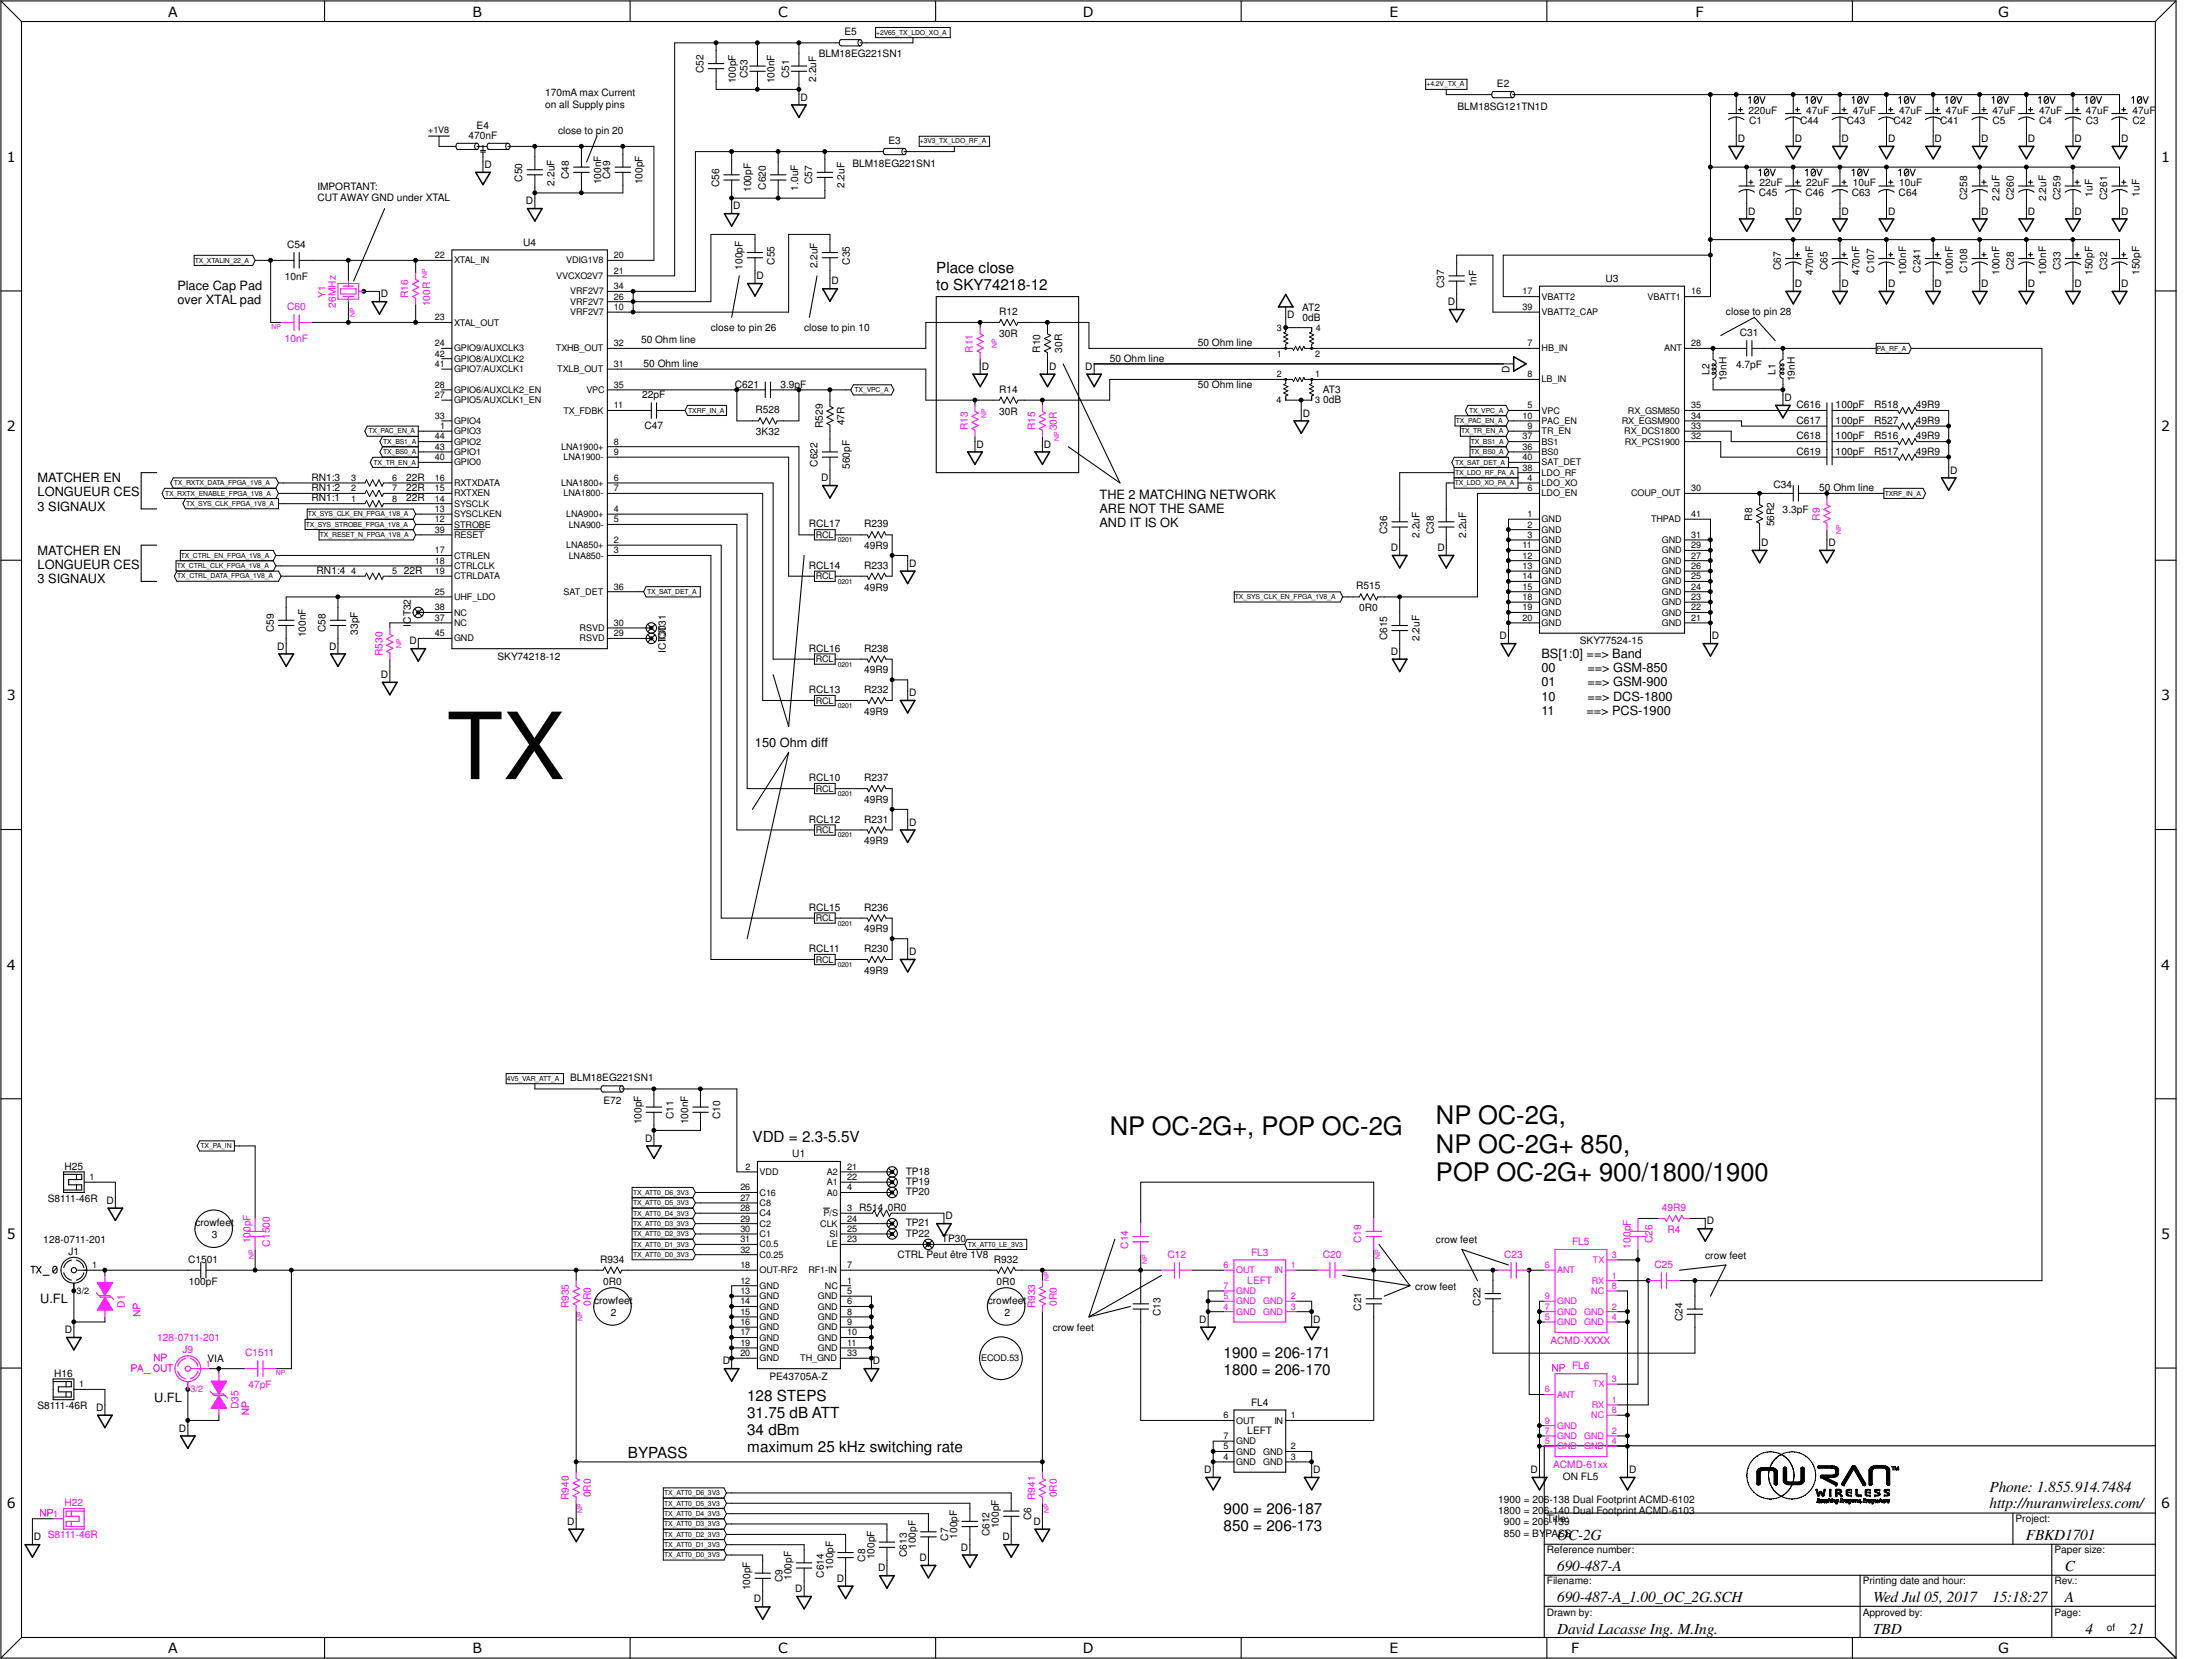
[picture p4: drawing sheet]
<svg xmlns="http://www.w3.org/2000/svg" width="610mm" height="457mm" viewBox="0 0 610 457" stroke-linecap="round" stroke-linejoin="round" font-family="sans-serif">
<defs><g id="words">
<text font-size="25.5" x="123.1" y="214.7">TX</text>
<g font-size="7">
<text x="395.7" y="309.8">NP OC-2G,</text>
<text x="305.8" y="312.8">NP OC-2G+, POP OC-2G</text>
<text x="395.7" y="317.6">NP OC-2G+ 850,</text>
<text x="395.7" y="325.5">POP OC-2G+ 900/1800/1900</text>
</g>
<g font-size="4.2">
<text x="258" y="75.3">Place close</text>
<text x="258" y="80">to SKY74218-12</text>
<text x="207.4" y="314.8">VDD = 2.3-5.5V</text>
<text x="337.2" y="374.3">1900 = 206-171</text>
<text x="337.2" y="379">1800 = 206-170</text>
<text x="205.9" y="386.2">128 STEPS</text>
<text x="205.9" y="390.9">31.75 dB ATT</text>
<text x="205.9" y="395.6">34 dBm</text>
<text x="173.1" y="401.9">BYPASS</text>
<text x="205.9" y="400.3">maximum 25 kHz switching rate</text>
<text x="548.3" y="411.2">Phone: 1.855.914.7484</text>
<text x="337.2" y="417.1">900 = 206-187</text>
<text x="548.3" y="415.5">http://nuranwireless.com/</text>
<text x="337.2" y="421.8">850 = 206-173</text>
<text x="429.1" y="424.5">OC-2G</text>
<text x="558.3" y="424.5">FBKD1701</text>
<text x="429.1" y="433.1">690-487-A</text>
<text x="569" y="433.1">C</text>
<text x="429.1" y="441.6">690-487-A_1.00_OC_2G.SCH</text>
<text x="516.2" y="441.6">Wed Jul 05, 2017</text>
<text x="549" y="441.6">15:18:27</text>
<text x="569" y="441.6">A</text>
<text x="429.1" y="450.2">David Lacasse Ing. M.Ing.</text>
<text x="516.2" y="450.2">TBD</text>
<text x="574.7" y="450.2">4</text>
<text x="586.8" y="450.2">21</text>
</g>
<g font-size="3.9">
<text x="46.4" y="4.6">A</text>
<text x="130.2" y="4.6">B</text>
<text x="214.4" y="4.6">C</text>
<text x="298.4" y="4.6">D</text>
<text x="382.9" y="4.6">E</text>
<text x="467.3" y="4.6">F</text>
<text x="550.7" y="4.6">G</text>
<text x="1.9" y="44.6">1</text>
<text x="595.6" y="44.6">1</text>
<text x="1.9" y="118.8">2</text>
<text x="595.6" y="118.8">2</text>
<text x="1.9" y="193">3</text>
<text x="595.6" y="193">3</text>
<text x="1.9" y="267.3">4</text>
<text x="595.6" y="267.3">4</text>
<text x="1.9" y="341.5">5</text>
<text x="595.6" y="341.5">5</text>
<text x="1.9" y="415.7">6</text>
<text x="595.6" y="415.7">6</text>
<text x="46.4" y="455.6">A</text>
<text x="130.2" y="455.6">B</text>
<text x="214.4" y="455.6">C</text>
<text x="298.4" y="455.6">D</text>
<text x="382.9" y="455.6">E</text>
<text x="433" y="455.6">F</text>
<text x="550.7" y="455.6">G</text>
</g>
<g font-size="3.5">
<text x="48.9" y="79.8">Place Cap Pad</text>
<text x="48.9" y="83.7">over XTAL pad</text>
<text x="10.4" y="132.9">MATCHER EN</text>
<text x="10.4" y="136.8">LONGUEUR CES</text>
<text x="303" y="137.5">THE 2 MATCHING NETWORK</text>
<text x="10.4" y="140.7">3 SIGNAUX</text>
<text x="303" y="141.4">ARE NOT THE SAME</text>
<text x="303" y="145.2">AND IT IS OK</text>
<text x="10.4" y="152.9">MATCHER EN</text>
<text x="10.4" y="156.8">LONGUEUR CES</text>
<text x="10.4" y="160.7">3 SIGNAUX</text>
<text x="424.8" y="181.4">BS[1:0] ==&gt; Band</text>
<text x="424.8" y="185.3">00</text>
<text x="437.5" y="185.3">==&gt; GSM-850</text>
<text x="424.8" y="189.2">01</text>
<text x="437.5" y="189.2">==&gt; GSM-900</text>
<text x="424.8" y="193.1">10</text>
<text x="424.8" y="197">11</text>
<text x="437.2" y="197">==&gt; PCS-1900</text>
<text x="437.5" y="193.1">==&gt; DCS-1800</text>
<text x="208.1" y="205.8">150 Ohm diff</text>
<text x="11.1" y="359.2">U.FL</text>
<text x="42.5" y="386.3">U.FL</text>
</g>
<g font-size="2.8">
<text x="232.7" y="9.6">E5</text>
<text x="225.6" y="15.7">BLM18EG221SN1</text>
<text x="193.9" y="20.1" transform="rotate(-90 193.9 20.1)">C52</text>
<text x="202.8" y="22.9" transform="rotate(-90 202.8 22.9)">100pF</text>
<text x="206" y="21.5" transform="rotate(-90 206 21.5)">C53</text>
<text x="213.5" y="22.9" transform="rotate(-90 213.5 22.9)">100nF</text>
<text x="217.5" y="21.5" transform="rotate(-90 217.5 21.5)">C51</text>
<text x="224.9" y="22.6" transform="rotate(-90 224.9 22.6)">2.2uF</text>
<text x="412.5" y="23.9">E2</text>
<text x="150.2" y="26.5">170mA max Current</text>
<text x="150.2" y="29.7">on all Supply pins</text>
<text x="220.6" y="27.7">D</text>
<text x="131.4" y="35.4">E4</text>
<text x="401.7" y="30.2">BLM18SG121TN1D</text>
<text x="481.9" y="31.3">220uF</text>
<text x="482" y="34.2">C1</text>
<text x="496.1" y="34.2">C44</text>
<text x="497.8" y="31.3">47uF</text>
<text x="509" y="34.2">C43</text>
<text x="510.6" y="31.3">47uF</text>
<text x="521.8" y="34.2">C42</text>
<text x="523.4" y="31.3">47uF</text>
<text x="534.7" y="34.2">C41</text>
<text x="536.3" y="31.3">47uF</text>
<text x="549.1" y="31.3">47uF</text>
<text x="549.1" y="34.2">C5</text>
<text x="562" y="31.3">47uF</text>
<text x="562" y="34.2">C4</text>
<text x="574.8" y="31.3">47uF</text>
<text x="574.8" y="34.2">C3</text>
<text x="587.7" y="31.3">47uF</text>
<text x="587.7" y="34.2">C2</text>
<text x="129.1" y="38.3">470nF</text>
<text x="153.8" y="36.9">close to pin 20</text>
<text x="244.9" y="39.6">E3</text>
<text x="478.9" y="39.2">D</text>
<text x="494.6" y="39.2">D</text>
<text x="507.4" y="39.2">D</text>
<text x="520.3" y="39.2">D</text>
<text x="533.1" y="39.2">D</text>
<text x="546" y="39.2">D</text>
<text x="558.8" y="39.2">D</text>
<text x="571.7" y="39.2">D</text>
<text x="584.5" y="39.2">D</text>
<text x="133.5" y="46.3">D</text>
<text x="234.9" y="45.9">BLM18EG221SN1</text>
<text x="87.5" y="52.2">IMPORTANT:</text>
<text x="143.9" y="50.1" transform="rotate(-90 143.9 50.1)">C50</text>
<text x="152.8" y="51.1" transform="rotate(-90 152.8 51.1)">2.2uF</text>
<text x="156.8" y="49.4" transform="rotate(-90 156.8 49.4)">C48</text>
<text x="165.7" y="50.8" transform="rotate(-90 165.7 50.8)">100nF</text>
<text x="168.2" y="49.4" transform="rotate(-90 168.2 49.4)">C49</text>
<text x="177.1" y="50.8" transform="rotate(-90 177.1 50.8)">100pF</text>
<text x="198.2" y="51.5" transform="rotate(-90 198.2 51.5)">C56</text>
<text x="207.1" y="52.9" transform="rotate(-90 207.1 52.9)">100pF</text>
<text x="211" y="52.3" transform="rotate(-90 211 52.3)">C620</text>
<text x="219.9" y="52.5" transform="rotate(-90 219.9 52.5)">1.0uF</text>
<text x="223.9" y="50.8" transform="rotate(-90 223.9 50.8)">C57</text>
<text x="232.7" y="51.8" transform="rotate(-90 232.7 51.8)">2.2uF</text>
<text x="484.9" y="51.3">22uF</text>
<text x="497.8" y="51.3">22uF</text>
<text x="510.6" y="51.3">10uF</text>
<text x="523.4" y="51.3">10uF</text>
<text x="87.5" y="55.4">CUT AWAY GND under XTAL</text>
<text x="144.9" y="56.3">D</text>
<text x="202" y="57.7">D</text>
<text x="481.8" y="59.1">D</text>
<text x="484.7" y="54.1">C45</text>
<text x="494.6" y="59.1">D</text>
<text x="497.5" y="54.1">C46</text>
<text x="507.4" y="59.1">D</text>
<text x="510.4" y="54.1">C63</text>
<text x="520.3" y="59.1">D</text>
<text x="523.2" y="54.1">C64</text>
<text x="542.2" y="55.2" transform="rotate(-90 542.2 55.2)">C258</text>
<text x="546" y="59.1">D</text>
<text x="551" y="55.4" transform="rotate(-90 551 55.4)">2.2uF</text>
<text x="555" y="55.2" transform="rotate(-90 555 55.2)">C260</text>
<text x="558.8" y="59.1">D</text>
<text x="563.9" y="55.4" transform="rotate(-90 563.9 55.4)">2.2uF</text>
<text x="567.9" y="55.2" transform="rotate(-90 567.9 55.2)">C259</text>
<text x="571.7" y="59.1">D</text>
<text x="576.7" y="54.2" transform="rotate(-90 576.7 54.2)">1uF</text>
<text x="580.7" y="55.2" transform="rotate(-90 580.7 55.2)">C261</text>
<text x="584.5" y="59.1">D</text>
<text x="589.6" y="54.2" transform="rotate(-90 589.6 54.2)">1uF</text>
<text x="79.1" y="68.2">C54</text>
<text x="144.1" y="67.7">U4</text>
<text x="78.5" y="77.1">10nF</text>
<text x="204.6" y="74.3" transform="rotate(-90 204.6 74.3)">100pF</text>
<text x="208.4" y="77">D</text>
<text x="213.5" y="72.9" transform="rotate(-90 213.5 72.9)">C55</text>
<text x="225.3" y="74" transform="rotate(-90 225.3 74)">2.2uF</text>
<text x="234.2" y="72.9" transform="rotate(-90 234.2 72.9)">C35</text>
<text x="442.5" y="77.7">U3</text>
<text x="490.8" y="74.4" transform="rotate(-90 490.8 74.4)">C67</text>
<text x="499.7" y="75.8" transform="rotate(-90 499.7 75.8)">470nF</text>
<text x="503.6" y="74.4" transform="rotate(-90 503.6 74.4)">C65</text>
<text x="512.5" y="75.8" transform="rotate(-90 512.5 75.8)">470nF</text>
<text x="516.5" y="75.1" transform="rotate(-90 516.5 75.1)">C107</text>
<text x="525.4" y="75.8" transform="rotate(-90 525.4 75.8)">100nF</text>
<text x="529.3" y="75.1" transform="rotate(-90 529.3 75.1)">C241</text>
<text x="538.2" y="75.8" transform="rotate(-90 538.2 75.8)">100nF</text>
<text x="542.2" y="75.1" transform="rotate(-90 542.2 75.1)">C108</text>
<text x="551" y="75.8" transform="rotate(-90 551 75.8)">100nF</text>
<text x="555" y="74.4" transform="rotate(-90 555 74.4)">C28</text>
<text x="563.9" y="75.8" transform="rotate(-90 563.9 75.8)">100nF</text>
<text x="567.9" y="74.4" transform="rotate(-90 567.9 74.4)">C33</text>
<text x="576.7" y="75.8" transform="rotate(-90 576.7 75.8)">150pF</text>
<text x="580.7" y="74.4" transform="rotate(-90 580.7 74.4)">C32</text>
<text x="589.6" y="75.8" transform="rotate(-90 589.6 75.8)">150pF</text>
<text x="105" y="82">D</text>
<text x="229.2" y="78.4">D</text>
<text x="398" y="79.4" transform="rotate(-90 398 79.4)">C37</text>
<text x="406.9" y="79.2" transform="rotate(-90 406.9 79.2)">1nF</text>
<text x="494.6" y="79.1">D</text>
<text x="507.4" y="79.1">D</text>
<text x="520.3" y="79.1">D</text>
<text x="533.1" y="79.1">D</text>
<text x="546" y="79.1">D</text>
<text x="558.8" y="79.1">D</text>
<text x="571.7" y="79.1">D</text>
<text x="584.5" y="79.1">D</text>
<text x="275.4" y="86.8">R12</text>
<text x="354.8" y="87.7">D</text>
<text x="358.9" y="85.7">AT2</text>
<text x="358.9" y="88.6">0dB</text>
<text x="399" y="84.1">D</text>
<text x="475.7" y="86.8">close to pin 28</text>
<text x="176.7" y="94.7">50 Ohm line</text>
<text x="195.9" y="91.1">close to pin 26</text>
<text x="221.6" y="91.1">close to pin 10</text>
<text x="275.4" y="92.8">30R</text>
<text x="330.1" y="95.4">50 Ohm line</text>
<text x="479.5" y="92.5">C31</text>
<text x="177.4" y="101.1">50 Ohm line</text>
<text x="270.6" y="101.9">D</text>
<text x="286.7" y="97.2" transform="rotate(-90 286.7 97.2)">R10</text>
<text x="289.1" y="101.9">D</text>
<text x="292.7" y="97.2" transform="rotate(-90 292.7 97.2)">30R</text>
<text x="299.1" y="101.9">D</text>
<text x="305.8" y="99.7">50 Ohm line</text>
<text x="478.5" y="101.4">4.7pF</text>
<text x="202.5" y="106.8">C621</text>
<text x="215.1" y="106.8">3.9pF</text>
<text x="330.1" y="106.8">50 Ohm line</text>
<text x="416" y="102.7" transform="rotate(-90 416 102.7)">D</text>
<text x="471.1" y="103.3" transform="rotate(-90 471.1 103.3)">L2</text>
<text x="475.8" y="105.1" transform="rotate(-90 475.8 105.1)">19nH</text>
<text x="489.3" y="103.3" transform="rotate(-90 489.3 103.3)">L1</text>
<text x="494.7" y="105.1" transform="rotate(-90 494.7 105.1)">19nH</text>
<text x="177" y="109.6">22pF</text>
<text x="208.2" y="113.9">R528</text>
<text x="275.4" y="108.2">R14</text>
<text x="364.6" y="108.2">AT3</text>
<text x="364.7" y="111.1">0dB</text>
<text x="491.7" y="110.5">D</text>
<text x="495.1" y="112.5">C616</text>
<text x="505.9" y="112.5">100pF</text>
<text x="516.5" y="112.5">R518</text>
<text x="527.9" y="112.5">49R9</text>
<text x="177.6" y="118.2">C47</text>
<text x="208.3" y="120">3K32</text>
<text x="226.7" y="118" transform="rotate(-90 226.7 118)">R529</text>
<text x="232.7" y="117.2" transform="rotate(-90 232.7 117.2)">47R</text>
<text x="275.4" y="114.3">30R</text>
<text x="359" y="114.8">D</text>
<text x="495.1" y="116.8">C617</text>
<text x="505.9" y="116.8">100pF</text>
<text x="516.5" y="116.8">R527</text>
<text x="527.9" y="116.8">49R9</text>
<text x="269.1" y="123.4">D</text>
<text x="287.7" y="123.4">D</text>
<text x="495.1" y="125.3">C619</text>
<text x="495.1" y="121.1">C618</text>
<text x="505.9" y="125.3">100pF</text>
<text x="505.9" y="121.1">100pF</text>
<text x="516.5" y="125.3">R517</text>
<text x="516.5" y="121.1">R516</text>
<text x="527.9" y="125.3">49R9</text>
<text x="527.9" y="121.1">49R9</text>
<text x="225.3" y="128.7" transform="rotate(-90 225.3 128.7)">C622</text>
<text x="234.2" y="129.3" transform="rotate(-90 234.2 129.3)">560pF</text>
<text x="537.4" y="130.5">D</text>
<text x="85.8" y="132.5">RN1:3</text>
<text x="85.8" y="135.3">RN1:2</text>
<text x="111.9" y="132.5">22R</text>
<text x="111.9" y="135.3">22R</text>
<text x="226.3" y="132.6">D</text>
<text x="488.7" y="134.6">C34</text>
<text x="501.4" y="135.3">50 Ohm line</text>
<text x="85.8" y="138.2">RN1:1</text>
<text x="111.9" y="138.2">22R</text>
<text x="482.9" y="143.5" transform="rotate(-90 482.9 143.5)">R8</text>
<text x="491.3" y="141.4">3.3pF</text>
<text x="222.9" y="145.3">RCL17</text>
<text x="238.2" y="145.3">R239</text>
<text x="382.3" y="147.2" transform="rotate(-90 382.3 147.2)">C36</text>
<text x="391.2" y="148.2" transform="rotate(-90 391.2 148.2)">2.2uF</text>
<text x="395.1" y="147.2" transform="rotate(-90 395.1 147.2)">C38</text>
<text x="404" y="148.2" transform="rotate(-90 404 148.2)">2.2uF</text>
<text x="488.9" y="145.1" transform="rotate(-90 488.9 145.1)">56R2</text>
<text x="238.2" y="151.3">49R9</text>
<text x="383.3" y="151.9">D</text>
<text x="396.2" y="151.9">D</text>
<text x="485.4" y="150.5">D</text>
<text x="503.9" y="150.5">D</text>
<text x="87.2" y="158.2">RN1:4</text>
<text x="111.3" y="158.2">22R</text>
<text x="222.9" y="156.8">RCL14</text>
<text x="238.2" y="156.8">R233</text>
<text x="250.6" y="156.2">D</text>
<text x="238.2" y="162.8">49R9</text>
<text x="373.8" y="162.4">R515</text>
<text x="113.2" y="172.7" transform="rotate(-90 113.2 172.7)">ICT32</text>
<text x="374.6" y="168.5">0R0</text>
<text x="75.4" y="174.3" transform="rotate(-90 75.4 174.3)">C59</text>
<text x="76.4" y="179">D</text>
<text x="84.3" y="175.7" transform="rotate(-90 84.3 175.7)">100nF</text>
<text x="89.7" y="174.3" transform="rotate(-90 89.7 174.3)">C58</text>
<text x="90.7" y="179">D</text>
<text x="98.6" y="174.9" transform="rotate(-90 98.6 174.9)">33pF</text>
<text x="112.8" y="177.6">D</text>
<text x="183.5" y="179.8" transform="rotate(-90 183.5 179.8)">ICT30</text>
<text x="183.5" y="177" transform="rotate(-90 183.5 177)">ICT31</text>
<text x="222.9" y="179.6">RCL16</text>
<text x="238.2" y="179.6">R238</text>
<text x="382.3" y="176.5" transform="rotate(-90 382.3 176.5)">C615</text>
<text x="391.2" y="176.7" transform="rotate(-90 391.2 176.7)">2.2uF</text>
<text x="413.3" y="176.2">D</text>
<text x="435.4" y="177.6">SKY77524-15</text>
<text x="471.8" y="176.2">D</text>
<text x="137.1" y="181.9">SKY74218-12</text>
<text x="238.2" y="185.6">49R9</text>
<text x="383.3" y="180.5">D</text>
<text x="105" y="186.9">D</text>
<text x="222.9" y="191">RCL13</text>
<text x="238.2" y="191">R232</text>
<text x="250.6" y="191.9">D</text>
<text x="238.2" y="197">49R9</text>
<text x="222.9" y="215.3">RCL10</text>
<text x="238.2" y="215.3">R237</text>
<text x="238.2" y="221.3">49R9</text>
<text x="222.9" y="226.7">RCL12</text>
<text x="238.2" y="226.7">R231</text>
<text x="250.6" y="227.5">D</text>
<text x="238.2" y="232.7">49R9</text>
<text x="222.9" y="251">RCL15</text>
<text x="238.2" y="251">R236</text>
<text x="238.2" y="257">49R9</text>
<text x="222.9" y="262.4">RCL11</text>
<text x="238.2" y="262.4">R230</text>
<text x="250.6" y="263.2">D</text>
<text x="238.2" y="268.4">49R9</text>
<text x="157.1" y="297.9">BLM18EG221SN1</text>
<text x="166.3" y="304.2">E72</text>
<text x="176.8" y="309.8" transform="rotate(-90 176.8 309.8)">100pF</text>
<text x="185.6" y="308.4" transform="rotate(-90 185.6 308.4)">C11</text>
<text x="189.6" y="309.8" transform="rotate(-90 189.6 309.8)">100nF</text>
<text x="198.5" y="308.4" transform="rotate(-90 198.5 308.4)">C10</text>
<text x="177.8" y="314.6">D</text>
<text x="17.7" y="322.3">H25</text>
<text x="218.4" y="318.9">U1</text>
<text x="249.6" y="323.7">TP18</text>
<text x="249.6" y="329.4">TP20</text>
<text x="249.6" y="326.6">TP19</text>
<text x="13.2" y="331.2">S8111-46R</text>
<text x="29.3" y="331.7">D</text>
<text x="244.7" y="333.7">0R0</text>
<text x="53.8" y="338">crowfeet</text>
<text x="58.4" y="341.1">3</text>
<text x="249.6" y="340.9">TP22</text>
<text x="249.6" y="338">TP21</text>
<text x="260.6" y="336">D</text>
<text x="470.4" y="337.4">D</text>
<text x="11.9" y="342.4">128-0711-201</text>
<text x="18.9" y="345.9">J1</text>
<text x="51.9" y="348">C1501</text>
<text x="165.4" y="348">R934</text>
<text x="247.3" y="346.6">CTRL Peut être 1V8</text>
<text x="259.6" y="342.3">TP30</text>
<text x="273.9" y="348">R932</text>
<text x="395.7" y="342.6">crow feet</text>
<text x="469.9" y="346.9">crow feet</text>
<text x="52" y="354">100pF</text>
<text x="163.7" y="359.4">crowfeet</text>
<text x="166.2" y="354">0R0</text>
<text x="272.2" y="359.4">crowfeet</text>
<text x="274.7" y="354">0R0</text>
<text x="390" y="355.4">crow feet</text>
<text x="408" y="359.8" transform="rotate(-90 408 359.8)">C22</text>
<text x="168.3" y="362.5">2</text>
<text x="276.8" y="362.5">2</text>
<text x="319.8" y="362.7" transform="rotate(-90 319.8 362.7)">C13</text>
<text x="330.5" y="364.6">D</text>
<text x="361.9" y="364.6">D</text>
<text x="375.2" y="361.2" transform="rotate(-90 375.2 361.2)">C21</text>
<text x="463.6" y="364.1" transform="rotate(-90 463.6 364.1)">C24</text>
<text x="17.9" y="367.4">D</text>
<text x="290.1" y="366.9">crow feet</text>
<text x="57.2" y="375.3">VIA</text>
<text x="199.2" y="376">D</text>
<text x="240.6" y="376">D</text>
<text x="14.9" y="379.4">H16</text>
<text x="212" y="380.3">PE43705A-Z</text>
<text x="10.3" y="388.3">S8111-46R</text>
<text x="26.5" y="388.8">D</text>
<text x="344.8" y="387.4">FL4</text>
<text x="49.3" y="394.5">D</text>
<text x="343.7" y="395.3">LEFT</text>
<text x="331.9" y="406">D</text>
<text x="361.9" y="406">D</text>
<text x="421.8" y="406">D</text>
<text x="430.7" y="407.9">ON FL5</text>
<text x="448.9" y="406">D</text>
<text x="284.1" y="418.9" transform="rotate(-90 284.1 418.9)">C6</text>
<text x="412.9" y="414.1">1900 = 206-138 Dual Footprint ACMD-6102</text>
<text x="412.9" y="417.2">1800 = 206-140 Dual Footprint ACMD-6103</text>
<text x="426.3" y="419.5">Title:</text>
<text x="555.5" y="419.5">Project:</text>
<text x="9.4" y="424.5">D S8111-46R</text>
<text x="156.3" y="420.2">D</text>
<text x="261.3" y="424.6" transform="rotate(-90 261.3 424.6)">C7</text>
<text x="263.8" y="424" transform="rotate(-90 263.8 424)">100pF</text>
<text x="272.7" y="423.4" transform="rotate(-90 272.7 423.4)">C612</text>
<text x="275.3" y="421.2" transform="rotate(-90 275.3 421.2)">100pF</text>
<text x="276.3" y="424.5">D</text>
<text x="284.8" y="420.2">D</text>
<text x="414.4" y="420.4">900 = 206-139</text>
<text x="414.4" y="423.5">850 = BYPASS</text>
<text x="238.5" y="430.4" transform="rotate(-90 238.5 430.4)">C8</text>
<text x="241" y="429.7" transform="rotate(-90 241 429.7)">100pF</text>
<text x="249.9" y="429.1" transform="rotate(-90 249.9 429.1)">C613</text>
<text x="252.4" y="426.9" transform="rotate(-90 252.4 426.9)">100pF</text>
<text x="253.4" y="430.2">D</text>
<text x="264.8" y="427.4">D</text>
<text x="426.3" y="428.1">Reference number:</text>
<text x="566.2" y="428.1">Paper size:</text>
<text x="215.6" y="436.1" transform="rotate(-90 215.6 436.1)">C9</text>
<text x="218.1" y="435.4" transform="rotate(-90 218.1 435.4)">100pF</text>
<text x="227" y="434.8" transform="rotate(-90 227 434.8)">C614</text>
<text x="229.6" y="432.6" transform="rotate(-90 229.6 432.6)">100pF</text>
<text x="230.6" y="435.9">D</text>
<text x="242" y="433.1">D</text>
<text x="426.3" y="436.7">Filename:</text>
<text x="513.3" y="436.7">Printing date and hour:</text>
<text x="566.2" y="436.7">Rev.:</text>
<text x="206.8" y="438.3" transform="rotate(-90 206.8 438.3)">100pF</text>
<text x="207.7" y="441.6">D</text>
<text x="219.2" y="438.8">D</text>
<text x="426.3" y="445.2">Drawn by:</text>
<text x="513.3" y="445.2">Approved by:</text>
<text x="566.2" y="445.2">Page:</text>
<text x="580.6" y="449.5">of</text>
</g>
<g font-size="2.8" fill="#f0f">
<text x="89.7" y="82" transform="rotate(-90 89.7 82)">Y1</text>
<text x="112.5" y="82.2" transform="rotate(-90 112.5 82.2)">R16</text>
<text x="79.1" y="85.4">C60</text>
<text x="92.5" y="84.8" transform="rotate(-90 92.5 84.8)">26MHz</text>
<text x="118.6" y="84.4" transform="rotate(-90 118.6 84.4)">100R</text>
<text x="78.5" y="94.3">10nF</text>
<text x="268.1" y="97.2" transform="rotate(-90 268.1 97.2)">R11</text>
<text x="266.7" y="118.6" transform="rotate(-90 266.7 118.6)">R13</text>
<text x="285.2" y="118.6" transform="rotate(-90 285.2 118.6)">R15</text>
<text x="291.3" y="118.6" transform="rotate(-90 291.3 118.6)">30R</text>
<text x="501.5" y="143.5" transform="rotate(-90 501.5 143.5)">R9</text>
<text x="105.4" y="180.8" transform="rotate(-90 105.4 180.8)">R530</text>
<text x="458" y="333.7">49R9</text>
<text x="459.6" y="339.8">R4</text>
<text x="69" y="342.6" transform="rotate(-90 69 342.6)">100pF</text>
<text x="74.3" y="343.5" transform="rotate(-90 74.3 343.5)">C1500</text>
<text x="310.9" y="344.1" transform="rotate(-90 310.9 344.1)">C14</text>
<text x="321.7" y="346.6">C12</text>
<text x="344.8" y="346">FL3</text>
<text x="364.6" y="346.6">C20</text>
<text x="375.2" y="342.7" transform="rotate(-90 375.2 342.7)">C19</text>
<text x="414.5" y="346.6">C23</text>
<text x="433.2" y="343.2">FL5</text>
<text x="449.4" y="344.1" transform="rotate(-90 449.4 344.1)">100pF</text>
<text x="455.4" y="342.7" transform="rotate(-90 455.4 342.7)">C26</text>
<text x="343.7" y="353.9">LEFT</text>
<text x="455.9" y="349.4">C25</text>
<text x="162.8" y="359.8" transform="rotate(-90 162.8 359.8)">0R0</text>
<text x="291.3" y="359.8" transform="rotate(-90 291.3 359.8)">0R0</text>
<text x="34.4" y="360.4" transform="rotate(-90 34.4 360.4)">D1</text>
<text x="156.8" y="360.6" transform="rotate(-90 156.8 360.6)">R935</text>
<text x="285.2" y="360.6" transform="rotate(-90 285.2 360.6)">R933</text>
<text x="43.3" y="369.6">128-0711-201</text>
<text x="427.3" y="370.3">ACMD-XXXX</text>
<text x="50.2" y="373">J9</text>
<text x="67.6" y="373.7">C1511</text>
<text x="433.2" y="377.4">FL6</text>
<text x="68.5" y="382.6">47pF</text>
<text x="65.7" y="388.4" transform="rotate(-90 65.7 388.4)">D35</text>
<text x="428" y="404.5">ACMD-61xx</text>
<text x="156.8" y="413.4" transform="rotate(-90 156.8 413.4)">R940</text>
<text x="162.8" y="412.6" transform="rotate(-90 162.8 412.6)">0R0</text>
<text x="285.2" y="413.4" transform="rotate(-90 285.2 413.4)">R941</text>
<text x="291.3" y="412.6" transform="rotate(-90 291.3 412.6)">0R0</text>
<text x="17.7" y="415.1">H22</text>
</g>
<g font-size="2.5">
<text x="118" y="36.6">+1V8</text>
<text x="119.8" y="71.2">22</text>
<text x="169.2" y="71.2">20</text>
<text x="125.1" y="72.6">XTAL_IN</text>
<text x="153.3" y="76.9">VVCXO2V7</text>
<text x="156" y="72.6">VDIG1V8</text>
<text x="169.2" y="75.4">21</text>
<text x="157.1" y="81.2">VRF2V7</text>
<text x="157.1" y="84">VRF2V7</text>
<text x="169.2" y="79.7">34</text>
<text x="169.2" y="82.5">26</text>
<text x="419.6" y="81.2">17</text>
<text x="424.9" y="82.5">VBATT2</text>
<text x="454" y="82.5">VBATT1</text>
<text x="466.1" y="81.2">16</text>
<text x="119.8" y="88.3">23</text>
<text x="125.1" y="89.7">XTAL_OUT</text>
<text x="157.1" y="86.9">VRF2V7</text>
<text x="169.2" y="85.4">10</text>
<text x="419.6" y="85.4">39</text>
<text x="424.9" y="86.9">VBATT2_CAP</text>
<text x="119.8" y="95.4">24</text>
<text x="169.2" y="95.4">32</text>
<text x="351.9" y="91.1">3</text>
<text x="362.6" y="91.1">4</text>
<text x="421" y="95.4">7</text>
<text x="466.1" y="95.4">28</text>
<text x="119.8" y="98.3">42</text>
<text x="119.8" y="101.1">41</text>
<text x="125.1" y="96.9">GPIO9/AUXCLK3</text>
<text x="125.1" y="99.7">GPIO8/AUXCLK2</text>
<text x="153.2" y="96.9">TXHB_OUT</text>
<text x="169.2" y="101.1">31</text>
<text x="351.9" y="98.3">1</text>
<text x="362.5" y="98.3">2</text>
<text x="424.9" y="96.9">HB_IN</text>
<text x="458.6" y="96.9">ANT</text>
<text x="119.8" y="106.8">28</text>
<text x="125.1" y="102.5">GPIO7/AUXCLK1</text>
<text x="153.6" y="102.5">TXLB_OUT</text>
<text x="169.2" y="106.8">35</text>
<text x="351.9" y="104">2</text>
<text x="362.5" y="104">1</text>
<text x="421" y="104">8</text>
<text x="424.9" y="105.4">LB_IN</text>
<text x="119.8" y="109.7">27</text>
<text x="125.1" y="108.2">GPIO6/AUXCLK2_EN</text>
<text x="125.1" y="111.1">GPIO5/AUXCLK1_EN</text>
<text x="155.3" y="114">TX_FDBK</text>
<text x="161.6" y="108.2">VPC</text>
<text x="169.2" y="112.5">11</text>
<text x="351.8" y="111.1">4</text>
<text x="362.5" y="111.1">3</text>
<text x="421" y="112.5">5</text>
<text x="424.9" y="114">VPC</text>
<text x="448.6" y="114">RX_GSM850</text>
<text x="466.1" y="112.5">35</text>
<text x="119.8" y="115.4">33</text>
<text x="121.3" y="118.2">1</text>
<text x="125.1" y="119.7">GPIO3</text>
<text x="125.1" y="116.8">GPIO4</text>
<text x="419.6" y="115.4">10</text>
<text x="421" y="118.2">9</text>
<text x="424.9" y="116.8">PAC_EN</text>
<text x="424.9" y="119.7">TR_EN</text>
<text x="446.9" y="116.8">RX_EGSM900</text>
<text x="447.6" y="119.7">RX_DCS1800</text>
<text x="466.1" y="115.4">34</text>
<text x="466.1" y="118.2">33</text>
<text x="119.8" y="121.1">44</text>
<text x="119.8" y="124">43</text>
<text x="125.1" y="122.5">GPIO2</text>
<text x="125.1" y="125.4">GPIO1</text>
<text x="154.7" y="124">LNA1900+</text>
<text x="169.2" y="122.5">8</text>
<text x="169.2" y="125.4">9</text>
<text x="419.6" y="121.1">37</text>
<text x="419.6" y="124">36</text>
<text x="424.9" y="122.5">BS1</text>
<text x="424.9" y="125.4">BS0</text>
<text x="447.8" y="122.5">RX_PCS1900</text>
<text x="466.1" y="121.1">32</text>
<text x="119.8" y="126.8">40</text>
<text x="125.1" y="128.2">GPIO0</text>
<text x="155.3" y="126.8">LNA1900-</text>
<text x="419.6" y="129.7">38</text>
<text x="419.6" y="126.8">40</text>
<text x="424.9" y="131.1">LDO_RF</text>
<text x="424.9" y="128.2">SAT_DET</text>
<text x="96.7" y="132.5">3</text>
<text x="96.7" y="135.4">2</text>
<text x="108.1" y="132.5">6</text>
<text x="108.1" y="135.4">7</text>
<text x="119.8" y="132.5">16</text>
<text x="119.8" y="135.4">15</text>
<text x="125.1" y="133.9">RXTXDATA</text>
<text x="125.1" y="136.8">RXTXEN</text>
<text x="154.7" y="133.9">LNA1800+</text>
<text x="155.3" y="136.8">LNA1800-</text>
<text x="169.2" y="135.4">7</text>
<text x="169.2" y="132.5">6</text>
<text x="421" y="132.5">4</text>
<text x="421" y="135.4">6</text>
<text x="424.9" y="133.9">LDO_XO</text>
<text x="424.9" y="136.8">LDO_EN</text>
<text x="449.5" y="136.8">COUP_OUT</text>
<text x="466.1" y="135.4">30</text>
<text x="96.7" y="138.2">1</text>
<text x="108.1" y="138.2">8</text>
<text x="119.8" y="138.2">14</text>
<text x="119.8" y="141.1">13</text>
<text x="119.8" y="143.9">12</text>
<text x="125.1" y="139.7">SYSCLK</text>
<text x="125.1" y="142.5">SYSCLKEN</text>
<text x="156" y="142.5">LNA900+</text>
<text x="169.2" y="143.9">5</text>
<text x="169.2" y="141.1">4</text>
<text x="421" y="142.5">1</text>
<text x="424.9" y="143.9">GND</text>
<text x="455" y="143.9">THPAD</text>
<text x="466.1" y="142.5">41</text>
<text x="119.8" y="146.8">39</text>
<text x="125.1" y="148.2">RESET</text>
<text x="125.1" y="145.4">STROBE</text>
<text x="156.7" y="145.4">LNA900-</text>
<text x="169.2" y="149.6">2</text>
<text x="224.8" y="148.2">RCL</text>
<text x="421" y="145.4">2</text>
<text x="421" y="148.2">3</text>
<text x="424.9" y="146.8">GND</text>
<text x="424.9" y="149.6">GND</text>
<text x="458" y="149.6">GND</text>
<text x="466.1" y="148.2">31</text>
<text x="119.8" y="155.4">18</text>
<text x="119.8" y="152.5">17</text>
<text x="125.1" y="153.9">CTRLEN</text>
<text x="156" y="151.1">LNA850+</text>
<text x="156.7" y="153.9">LNA850-</text>
<text x="169.2" y="152.5">3</text>
<text x="419.6" y="153.9">12</text>
<text x="419.6" y="151.1">11</text>
<text x="424.9" y="155.4">GND</text>
<text x="424.9" y="152.5">GND</text>
<text x="458" y="155.4">GND</text>
<text x="458" y="152.5">GND</text>
<text x="466.1" y="153.9">27</text>
<text x="466.1" y="151.1">29</text>
<text x="96.7" y="158.2">4</text>
<text x="108.1" y="158.2">5</text>
<text x="119.8" y="158.2">19</text>
<text x="125.1" y="156.8">CTRLCLK</text>
<text x="125.1" y="159.6">CTRLDATA</text>
<text x="224.8" y="159.6">RCL</text>
<text x="419.6" y="156.8">13</text>
<text x="419.6" y="159.6">14</text>
<text x="424.9" y="158.2">GND</text>
<text x="424.9" y="161.1">GND</text>
<text x="458" y="158.2">GND</text>
<text x="458" y="161.1">GND</text>
<text x="466.1" y="156.8">26</text>
<text x="466.1" y="159.6">25</text>
<text x="119.8" y="163.9">25</text>
<text x="125.1" y="165.4">UHF_LDO</text>
<text x="155.3" y="163.9">SAT_DET</text>
<text x="169.2" y="162.5">36</text>
<text x="419.6" y="162.5">15</text>
<text x="419.6" y="165.4">18</text>
<text x="424.9" y="163.9">GND</text>
<text x="424.9" y="166.8">GND</text>
<text x="458" y="163.9">GND</text>
<text x="458" y="166.8">GND</text>
<text x="466.1" y="162.5">24</text>
<text x="466.1" y="165.4">23</text>
<text x="119.8" y="171.1">37</text>
<text x="119.8" y="168.2">38</text>
<text x="125.1" y="172.5">NC</text>
<text x="125.1" y="169.6">NC</text>
<text x="159.7" y="173.9">RSVD</text>
<text x="169.2" y="172.5">30</text>
<text x="419.6" y="171.1">20</text>
<text x="419.6" y="168.2">19</text>
<text x="424.9" y="172.5">GND</text>
<text x="424.9" y="169.6">GND</text>
<text x="458" y="172.5">GND</text>
<text x="458" y="169.6">GND</text>
<text x="466.1" y="171.1">21</text>
<text x="466.1" y="168.2">22</text>
<text x="119.8" y="175.3">45</text>
<text x="125.1" y="176.8">GND</text>
<text x="159.7" y="176.8">RSVD</text>
<text x="169.2" y="175.3">29</text>
<text x="224.8" y="182.5">RCL</text>
<text x="224.8" y="193.9">RCL</text>
<text x="224.8" y="218.1">RCL</text>
<text x="224.8" y="229.6">RCL</text>
<text x="224.8" y="253.8">RCL</text>
<text x="224.8" y="265.3">RCL</text>
<text x="205.5" y="322.4">2</text>
<text x="209.3" y="323.8">VDD</text>
<text x="227.9" y="323.8">A2</text>
<text x="233.5" y="322.4">21</text>
<text x="24.6" y="325.2">1</text>
<text x="204" y="328">26</text>
<text x="209.3" y="329.5">C16</text>
<text x="227.9" y="329.5">A0</text>
<text x="227.9" y="326.6">A1</text>
<text x="233.5" y="328">4</text>
<text x="233.5" y="325.2">22</text>
<text x="204" y="330.9">27</text>
<text x="204" y="333.8">28</text>
<text x="209.3" y="332.4">C8</text>
<text x="209.3" y="335.2">C4</text>
<text x="226.9" y="335.2">P/S</text>
<text x="233.5" y="333.8">3 R514</text>
<text x="204" y="339.5">30</text>
<text x="204" y="336.6">29</text>
<text x="209.3" y="340.9">C1</text>
<text x="209.3" y="338">C2</text>
<text x="226.1" y="338">CLK</text>
<text x="228.6" y="340.9">SI</text>
<text x="233.5" y="339.5">25</text>
<text x="233.5" y="336.6">24</text>
<text x="204" y="342.3">31</text>
<text x="204" y="345.2">32</text>
<text x="209.3" y="343.7">C0.5</text>
<text x="209.3" y="346.6">C0.25</text>
<text x="227.9" y="343.7">LE</text>
<text x="233.5" y="342.3">23</text>
<text x="25.4" y="349.5">1</text>
<text x="204" y="353.7">12</text>
<text x="204" y="349.5">18</text>
<text x="209.3" y="350.9">OUT-RF2</text>
<text x="222.8" y="350.9">RF1-IN</text>
<text x="233.5" y="353.7">1</text>
<text x="233.5" y="349.5">7</text>
<text x="21.1" y="356.6">3/2</text>
<text x="204" y="356.6">13</text>
<text x="204" y="359.5">14</text>
<text x="209.3" y="358">GND</text>
<text x="209.3" y="355.2">GND</text>
<text x="225.4" y="358">GND</text>
<text x="227.3" y="355.2">NC</text>
<text x="233.5" y="356.6">5</text>
<text x="233.5" y="359.5">6</text>
<text x="204" y="365.2">16</text>
<text x="204" y="362.3">15</text>
<text x="209.3" y="363.7">GND</text>
<text x="209.3" y="360.9">GND</text>
<text x="225.4" y="363.7">GND</text>
<text x="225.4" y="360.9">GND</text>
<text x="233.5" y="365.2">9</text>
<text x="233.5" y="362.3">8</text>
<text x="204" y="368">17</text>
<text x="204" y="370.9">19</text>
<text x="209.3" y="366.6">GND</text>
<text x="209.3" y="369.4">GND</text>
<text x="225.4" y="366.6">GND</text>
<text x="225.4" y="369.4">GND</text>
<text x="233.5" y="368">10</text>
<text x="233.5" y="370.9">11</text>
<text x="204" y="373.7">20</text>
<text x="209.3" y="375.2">GND</text>
<text x="209.3" y="372.3">GND</text>
<text x="220.5" y="375.2">TH_GND</text>
<text x="225.4" y="372.3">GND</text>
<text x="233.5" y="373.7">33</text>
<text x="270.4" y="375.2">ECOD.53</text>
<text x="21.8" y="382.3">1</text>
<text x="337.2" y="390.9">6</text>
<text x="340.7" y="392.3">OUT</text>
<text x="351.2" y="392.3">IN</text>
<text x="355.8" y="390.9">1</text>
<text x="337.2" y="399.4">5</text>
<text x="337.2" y="396.6">7</text>
<text x="340.7" y="400.9">GND</text>
<text x="340.7" y="398">GND</text>
<text x="348.1" y="400.9">GND</text>
<text x="355.8" y="399.4">2</text>
<text x="337.2" y="402.3">4</text>
<text x="340.7" y="403.7">GND</text>
<text x="348.1" y="403.7">GND</text>
<text x="355.8" y="402.3">3</text>
</g>
<g font-size="2.5" fill="#f0f">
<text x="444.2" y="346.6">3</text>
<text x="337.2" y="349.5">6</text>
<text x="340.7" y="350.9">OUT</text>
<text x="351.2" y="350.9">IN</text>
<text x="355.8" y="349.5">1</text>
<text x="425.7" y="349.5">6</text>
<text x="429.1" y="350.9">ANT</text>
<text x="438.7" y="353.7">RX</text>
<text x="439" y="348">TX</text>
<text x="444.2" y="352.3">1</text>
<text x="337.2" y="358">5</text>
<text x="337.2" y="355.2">7</text>
<text x="340.7" y="359.5">GND</text>
<text x="340.7" y="356.6">GND</text>
<text x="348.1" y="359.5">GND</text>
<text x="355.8" y="358">2</text>
<text x="425.7" y="358">9</text>
<text x="429.1" y="359.5">GND</text>
<text x="438.5" y="356.6">NC</text>
<text x="444.2" y="355.2">8</text>
<text x="337.2" y="360.9">4</text>
<text x="340.7" y="362.3">GND</text>
<text x="348.1" y="362.3">GND</text>
<text x="355.8" y="360.9">3</text>
<text x="425.7" y="363.7">5</text>
<text x="425.7" y="360.9">7</text>
<text x="429.1" y="365.2">GND</text>
<text x="429.1" y="362.3">GND</text>
<text x="436.6" y="365.2">GND</text>
<text x="436.6" y="362.3">GND</text>
<text x="444.2" y="363.7">4</text>
<text x="444.2" y="360.9">2</text>
<text x="56.8" y="376.6">1</text>
<text x="52.5" y="383.7">3/2</text>
<text x="425.7" y="383.7">6</text>
<text x="439" y="382.3">TX</text>
<text x="444.2" y="380.9">3</text>
<text x="429.1" y="385.1">ANT</text>
<text x="438.7" y="388">RX</text>
<text x="444.2" y="389.4">8</text>
<text x="444.2" y="386.6">1</text>
<text x="425.7" y="392.3">9</text>
<text x="425.7" y="395.1">7</text>
<text x="429.1" y="393.7">GND</text>
<text x="438.5" y="390.9">NC</text>
<text x="444.2" y="395.1">2</text>
<text x="425.7" y="398">5</text>
<text x="429.1" y="399.4">GND</text>
<text x="429.1" y="396.6">GND</text>
<text x="436.6" y="399.4">GND</text>
<text x="436.6" y="396.6">GND</text>
<text x="444.2" y="398">4</text>
<text x="14.6" y="418">1</text>
</g>
<g font-size="1.9">
<text x="241.4" y="9.6">+2V65_TX_LDO_XO_A</text>
<text x="393.1" y="23.8">+4.2V_TX_A</text>
<text x="253.5" y="39.5">+3V3_TX_LDO_RF_A</text>
<text x="53.7" y="72.3">TX_XTALIN_22_A</text>
<text x="517.3" y="96.6">PA_RF_A</text>
<text x="189.7" y="113.7">TXRF_IN_A</text>
<text x="235.5" y="108">TX_VPC_A</text>
<text x="404.9" y="113.7">TX_VPC_A</text>
<text x="101.5" y="119.5">TX_PAC_EN_A</text>
<text x="401.2" y="116.6">TX_PAC_EN_A</text>
<text x="402.7" y="119.5">TX_TR_EN_A</text>
<text x="105.6" y="122.3">TX_BS1_A</text>
<text x="105.6" y="125.1">TX_BS0_A</text>
<text x="405.3" y="122.3">TX_BS1_A</text>
<text x="405.3" y="125.1">TX_BS0_A</text>
<text x="103" y="128">TX_TR_EN_A</text>
<text x="401" y="128">TX_SAT_DET_A</text>
<text x="401" y="130.9">TX_LDO_RF_PA_A</text>
<text x="45.5" y="136.6">TX_RXTX_ENABLE_FPGA_1V8_A</text>
<text x="47.9" y="133.7">TX_RXTX_DATA_FPGA_1V8_A</text>
<text x="400.9" y="133.7">TX_LDO_XO_PA_A</text>
<text x="519.4" y="136.6">TXRF_IN_A</text>
<text x="51.3" y="139.4">TX_SYS_CLK_FPGA_1V8_A</text>
<text x="84.8" y="142.3">TX_SYS_CLK_EN_FPGA_1V8_A</text>
<text x="84.2" y="145.1">TX_SYS_STROBE_FPGA_1V8_A</text>
<text x="88.2" y="148">TX_RESET_N_FPGA_1V8_A</text>
<text x="230.9" y="149.4">0201</text>
<text x="49.8" y="153.7">TX_CTRL_EN_FPGA_1V8_A</text>
<text x="48.7" y="156.5">TX_CTRL_CLK_FPGA_1V8_A</text>
<text x="48.9" y="159.4">TX_CTRL_DATA_FPGA_1V8_A</text>
<text x="230.9" y="160.8">0201</text>
<text x="178.3" y="163.7">TX_SAT_DET_A</text>
<text x="340.3" y="165.1">TX_SYS_CLK_EN_FPGA_1V8_A</text>
<text x="230.9" y="183.7">0201</text>
<text x="230.9" y="195.1">0201</text>
<text x="230.9" y="219.4">0201</text>
<text x="230.9" y="230.8">0201</text>
<text x="230.9" y="255.1">0201</text>
<text x="230.9" y="266.4">0201</text>
<text x="139.7" y="297.9">4V5_VAR_ATT_A</text>
<text x="55.3" y="316.4">TX_PA_IN</text>
<text x="174.5" y="329.3">TX_ATT0_D6_3V3</text>
<text x="174.5" y="332.1">TX_ATT0_D5_3V3</text>
<text x="174.5" y="335">TX_ATT0_D4_3V3</text>
<text x="174.5" y="337.8">TX_ATT0_D3_3V3</text>
<text x="174.5" y="340.7">TX_ATT0_D2_3V3</text>
<text x="174.5" y="346.4">TX_ATT0_D0_3V3</text>
<text x="174.5" y="343.5">TX_ATT0_D1_3V3</text>
<text x="266.7" y="343.5">TX_ATT0_LE_3V3</text>
<text x="183" y="412">TX_ATT0_D6_3V3</text>
<text x="183" y="414.9">TX_ATT0_D5_3V3</text>
<text x="183" y="417.7">TX_ATT0_D4_3V3</text>
<text x="183" y="423.5">TX_ATT0_D2_3V3</text>
<text x="183" y="420.6">TX_ATT0_D3_3V3</text>
<text x="183" y="426.3">TX_ATT0_D1_3V3</text>
<text x="183" y="429.2">TX_ATT0_D0_3V3</text>
</g>
<g font-size="1.9" fill="#f0f">
<text x="117.7" y="76.5" transform="rotate(-90 117.7 76.5)">NP</text>
<text x="97.7" y="87.2" transform="rotate(-90 97.7 87.2)">NP</text>
<text x="74.8" y="90.6">NP</text>
<text x="274.7" y="95.8" transform="rotate(-90 274.7 95.8)">NP</text>
<text x="271.9" y="115.1" transform="rotate(-90 271.9 115.1)">NP</text>
<text x="291.9" y="121.5" transform="rotate(-90 291.9 121.5)">NP</text>
<text x="507.4" y="147.2" transform="rotate(-90 507.4 147.2)">NP</text>
<text x="110.6" y="178.6" transform="rotate(-90 110.6 178.6)">NP</text>
<text x="69.9" y="347" transform="rotate(-90 69.9 347)">NP</text>
<text x="380.4" y="347" transform="rotate(-90 380.4 347)">NP</text>
<text x="289" y="352.9" transform="rotate(-90 289 352.9)">NP</text>
<text x="316.1" y="348.4" transform="rotate(-90 316.1 348.4)">NP</text>
<text x="160.6" y="364.2" transform="rotate(-90 160.6 364.2)">NP</text>
<text x="76" y="378.8">NP</text>
<text x="160.6" y="416.9" transform="rotate(-90 160.6 416.9)">NP</text>
<text x="289" y="416.9" transform="rotate(-90 289 416.9)">NP</text>
</g>
</g></defs>
<g fill="none" stroke="#000" stroke-width=".28">
<path d="M185.9 11.8v64.2h-15.7M197.4 13.9v-2.1h22.8v2.8M208.7 11.8v2.8M238.7 11.8h12.9M197.4 22.5v2.1h22.8M208.7 23.2v1.4M220.2 23.2v5.7M471.4 26.1v55.6h-4.3M478.5 26.1v1.4M478.5 36.1v4.2M494.2 26.1v1.4M494.2 36.1v4.2"/>
<path d="M507.1 26.1v1.4M507.1 36.1v1.4M519.9 26.1v1.4M519.9 36.1v4.2M532.8 26.1v1.4M532.8 36.1v1.4M545.6 26.1v1.4M545.6 36.1v4.2M558.5 26.1v1.4M558.5 36.1v1.4M571.3 26.1v1.4M571.3 36.1v4.2"/>
<path d="M584.1 26.1v1.4M584.1 36.1v1.4M121 40.3h3.5M133.1 43.2v4.3M141.7 40.3h18.5v2.2M147.4 40.3v2.9M147.4 51.8v2.8M160.2 51.1v2.1h-12.8M171.7 42.5v-2.2h8.5v31.5h-10M171.7 51.1v2.1M201.6 53.2v2.8M214.5 41.8v2.8"/>
<path d="M214.5 53.2v1.4M227.3 43.9v-2.1h-25.7v2.8M227.3 52.5v2.1h-25.7M250.9 41.8h12.1M471.4 46.1h22.8v1.4M481.4 46.1v1.4M481.4 56v1.5M494.2 56v4.3M507.1 47.5v-1.4h12.8v1.4M507.1 56v1.5M519.9 56v4.3M545.6 47.5v-1.4h25.7v1.4"/>
<path d="M545.6 56v4.3M558.5 46.1v1.4M558.5 56v1.5M571.3 56v4.3M584.1 46.1v1.4M584.1 56v1.5M71.8 71.8h5.7M74.6 71.8v17.1h2.9M114.6 71.8v3.5M121.7 71.8h-25.7v5.7M195.9 64.6v18.5M208.1 64.6v1.4"/>
<path d="M208.1 74.6v.7M217.3 64.6h11.4v1.4M228.7 74.6v5M401.4 70.3v2.2M411.4 70.3v15.7M471.4 66h22.8v1.5M494.2 76v4.3M507.1 67.5v-1.5h25.7v1.5M507.1 76v1.5M519.9 66v1.5M519.9 76v4.3M532.8 76v1.5"/>
<path d="M545.6 67.5v-1.5h25.7v1.5M545.6 76v4.3M558.5 66v1.5M558.5 76v1.5M571.3 76v4.3M584.1 66v1.5M584.1 76v1.5M96 83.1v5.8h25.7M100.3 80.3h4.3M170.2 80.3h21.4M174.5 80.3v2.8h-4.3M255.1 88.9v7.1"/>
<path d="M270.1 98.8v1.5M273.7 88.9h-3.6v1.4M282.3 88.9h6.4v1.4M288.7 98.8v4.3M300.1 88.9v7.1M354.3 87.5v2.8h7.2M401.4 81v4.3M414.3 81.7h7.1M467.1 96h10.7M472.1 96v1.5M486.4 96h5v1.5M515.6 96h1.5"/>
<path d="M517.1 94.6h8.9l.7 1.4-.7 1.4h-8.9zM526.7 96h.3M562.7 96v256.9M101.2 117.4h14.1v2.8h-14.1l-.7-1.4zM115.3 118.8h6.4M170.2 113.1h5.7M184.5 113.1h2.9M210.9 107.4h-7.8v8.6h4.2M212.3 107.4h22.1M220.2 107.4v8.6h-4.3M228.7 107.4v2.9M228.7 118.8v2.2"/>
<path d="M235.2 106h10.4l.7 1.4-.7 1.4h-10.4l-.8-1.4zM255.1 101.7v8.6M268.7 110.3h5M282.3 110.3h5v1.4M305.8 104.6v5.7M354.3 110.3h7.2M358.6 110.3v5.7M402.5 117.4h12.5l.7 1.4-.7 1.4h-12.5zM404.5 111.7h10.5l.7 1.4-.7 1.4h-10.5l-.6-1.4zM414.3 100.3h2.9M415.7 118.8h5.7M415.7 113.1h5.7"/>
<path d="M417.2 116h4.2M472.1 106v1.4h19.3M477.1 118.8v2.9h22.8M479.9 116v1.4h20M491.4 106v2.8M508.5 113.1h12.8M508.5 117.4h14.5l.5 .9 .8-1.8 .9 1.8 .8-1.8 .9 1.8 .9-1.8 .4 .9h8.8M529.9 113.1h7.1v18.6M102.7 126h12.6v2.8h-12.6l-.7-1.4zM105.4 120.3h9.9v5.6h-9.9l-.7-1.4 .7-1.4-.7-1.4zM105.4 123.1h9.9M107.4 133.1h14.3"/>
<path d="M107.4 136h14.3M107.4 138.8h14.3M115.3 121.7h6.4M115.3 124.5h6.4M115.3 127.4h6.4M210.2 136v57h12.9M213.1 133.1v48.6h10M220.2 123.1v24.3h2.9M228.7 129.5v4.3M268.7 121.7v2.8M287.3 120.3v4.2M399.3 130.3h-13.6v10"/>
<path d="M399.3 133.1h-.7v7.2M405.1 123.1h9.9M415 123.1l.7 1.4M415.7 121.7h5.7M415.7 124.5h5.7M415.7 121.7l-.7-1.4h-9.9v5.6h9.9l.7-1.4M415.7 121.7l-.7 1.4M417.2 127.4h4.2M419.3 133.1h2.1M419.3 130.3h2.1M421.4 136h-14.2v28.5M474.2 121.7v4.3h25.7"/>
<path d="M490.6 136h-5.7v1.4M499.2 136h4.3v1.4M508.5 121.7h12.8M508.5 126h14.5l.5 .8 .8-1.7 .9 1.7 .8-1.7 .9 1.7 .9-1.7 .4 .9h8.8M517.8 136h1.4M519.2 134.6h10.8l.6 1.4-.6 1.4h-10.8zM529.9 121.7h7.1M107.4 158.8h14.3M116 147.4h5.7M116 141.7h5.7M116 144.5h5.7M195.9 153.1v111.3"/>
<path d="M198.8 150.2v102.8h24.3M203.1 144.5v84.2h20M205.9 141.7v75.6h17.2M217.3 158.8h5.8M231.6 147.4h5.7M231.6 158.8h5.7M245.9 153.1h4.2v1.4M245.9 147.4v11.4M385.7 148.8v4.3M398.6 148.8v1.4M415.7 157.4h5.7M415.7 148.8h5.7"/>
<path d="M415.7 151.7h5.7M415.7 154.5h5.7M415.7 146h5.7M421.4 143.1h-5.7v31.4M467.1 157.4h4.3M467.1 148.8h4.3M467.1 151.7h4.3M467.1 143.1h4.3v34.3M467.1 154.5h4.3M484.9 146v2.8M503.5 146v5.7M78.9 164.5v2.9"/>
<path d="M78.9 175.9v1.5M93.1 164.5v2.9M93.1 175.9v4.3M107.4 171.7v1.4M115.3 175.9h6.4M115.3 168.8h6.4M170.2 175.9l9.3 .2M170.2 173.1h9.3M371.5 164.5h1.4M381.5 164.5h4.2v4.3M385.7 177.4v4.3M415.7 168.8h5.7"/>
<path d="M415.7 165.9h5.7M415.7 160.2h5.7M415.7 171.7h5.7M415.7 163.1h5.7M467.1 168.8h4.3M467.1 165.9h4.3M467.1 160.2h4.3M467.1 171.7h4.3M467.1 163.1h4.3M107.4 181.7v3.5M231.6 193h5.7M231.6 181.7h5.7"/>
<path d="M245.9 187.4h4.2v5.6M245.9 181.7v11.3M231.6 217.3h5.7M245.9 217.3v11.4M231.6 228.7h5.7M245.9 223.1h4.2v2.8M231.6 253h5.7M245.9 258.7h4.2v2.9M245.9 253v11.4M231.6 264.4h5.7M66 315.8h4.3v20M180.2 300.1v1.4"/>
<path d="M180.2 310.1v5.7M193 300.1v1.4M193 310.1v1.4h-12.8M203.1 300.1v22.9h2.8M31.8 325.8v7.2M174.2 327.2h16.7l.7 1.4-.7 1.4h-16.7zM174.2 330.1h16.7l.7 1.4-.7 1.4h-16.7zM174.2 338.7h16.7l.7 1.4M191.6 337.2l-.7-1.4h-16.7v5.7h16.7l.7-1.4M191.6 337.2h1.4M191.6 337.2l-.7 1.4h-16.7M191.6 328.6h1.4"/>
<path d="M191.6 331.5h1.4M234.4 323h11.6M234.4 337.2h11.6M234.4 328.6h11.6M314.4 325.8v11.4M378.6 325.8v10M451.4 335.8h5.7M469.9 335.8v2.8M26.1 350.1h25.7M60.3 350.1h20M70.3 344.3v5.8M164.5 350.1h-5.7v2.8"/>
<path d="M174.2 344.4h16.7l.7 1.4-.7 1.4h-16.7zM191.6 345.8h1.4M191.6 340.1h1.4M201.6 357.2h4.3M205.9 354.3h-4.3v20h4.3M234.4 357.2h5.8v20M234.4 340.1h11.6M281.6 350.1h5.7v2.8M314.4 350.1h5.7M314.4 345.8v10M333 355.8v10M357.2 350.1h5.7"/>
<path d="M357.2 358.6h4.3v4.3M371.5 350.1h7.1M378.6 344.3v10M412.9 350.1h-1.5v2.8M425.7 350.1h-4.3v34.2h4.3M425.7 358.6h-1.4v48.6M445.7 352.9h8.5v34.3h-8.5M445.7 355.8h2.8M445.7 347.2h5.7M451.4 344.3v37.2h-5.7M462.8 352.9h4.3v4.3M20.4 364.3v4.3"/>
<path d="M28.9 362.9v1.4M57.5 377.2h2.8v1.4M158.8 361.5v44.2M201.6 371.5h4.3M201.6 362.9h4.3M201.6 365.8h4.3M201.6 368.6h4.3M201.6 360h4.3M234.4 371.5h5.8M234.4 374.3h5.8M234.4 362.9h5.8M234.4 365.8h5.8"/>
<path d="M287.3 361.5v44.2M314.4 364.3v27.2M357.2 361.5h4.3M378.6 362.9v28.6M411.4 361.5v11.4M424.3 361.5h1.4M424.3 364.3h1.4M445.7 361.5h2.8v2.8h-2.8M467.1 365.8v7.1M28.9 382.9v7.1M51.8 382.9v12.8M60.3 390v1.5"/>
<path d="M337.2 397.2h-2.9v10M424.3 395.7h1.4M424.3 398.6h1.4M424.3 392.9h1.4M445.7 395.7h2.8v2.9h-2.8M445.7 390h2.8M14.6 418.5h-5.7v7.2M158.8 414.3v4.2M244.4 420v1.4M255.9 417.2v1.3M267.3 414.3v1.4M278.7 411.4v1.5"/>
<path d="M287.3 414.3v4.2M334.3 400h2.9M357.2 400h4.3v7.2M357.2 402.9h4.3M448.5 404.3v2.9M484.5 404.9l.9-.4h3.1l1 .4 .3 .5v3.6l-.4 .3-.5-.3v-3.4l-.5-.4h-2.8l-.5 .4v3.4l-.6 .3-.3-.3v-3.4zM484.7 404.7a7.7 7.7 0 0 1 4.6 0l.5 .9v3.3a.47 .47 0 0 1-.4 .3 .47 .47 0 0 1-.5-.2v-3.4l-.2-.3-.6-.2h-2.2l-.8 .4v3.4a.45 .45 0 0 1-.5 .3 .45 .45 0 0 1-.4-.3v-3.3zM490.9 400.9a6.5 6.5 0 0 0-9.5 5.7 6.5 6.5 0 0 0 9.5 5.8M490.9 400.9a6.5 6.5 0 0 1 0 11.5M490.9 400.9a6.5 6.5 0 0 1 9.5 5.7 6.5 6.5 0 0 1-9.5 5.8M490.9 400.9a6.5 6.5 0 0 0 0 11.5M491.5 404.5l.6-.2 .3 .3v3.5l.2 .3h3.2l.6-.3v-3.5l.4-.3 .4 .3v3.7l-1.1 .9h-3.6l-.7-.5-.3-.6z"/>
<path d="M491.6 404.5l.5-.1 .2 .3 .1 3.5 .7 .3h2.4l.8-.3v-3.6l.7-.2 .2 .3v3.4a1.35 1.35 0 0 1-1.7 1.1h-2.3a1.43 1.43 0 0 1-1.8-1.1zM500.5 410.4h.3l.4 1.6 .3-.9h.4l.5 .8 .4-1.5h.2l-.4 1.9h-.4l-.4-.9-.4 .9h-.5zM500.5 410.5h.1M500.5 410.5l.4 1.6M500.5 410.5h.3M500.8 410.5h.1M500.8 410.5l.3 1.5M500.9 412.2h.5M500.9 412.1v.1M500.9 413h.1M500.9 413l-.2 1 .2-.4h.3M500.9 413l.4 .1"/>
<path d="M501 413.1h.1M501 413.1l-.1 .4 .5-.2M501.1 404h4.2l.9 .3a1.92 1.92 0 0 1-.1 2.7l-2.9 .2 3 1.5v.5l-.3 .1-4.1-2.1-.2-.3 .3-.3h3.2l.8-.5v-.8l-.3-.6-.8-.1h-3.7zM501.1 412h.1M501.1 412.1h.1M501.1 413.1h.1M501.1 413.1h-.1M501.1 413.1h.2M501.1 412v.1M501.2 413.6h.1M501.2 413.6l.1 .1M501.2 413.6l.2 .4"/>
<path d="M501.2 413.8h.1M501.2 413.7v.1M501.3 414h.1M501.3 413.7h.1M501.3 413.7v.3M501.3 413.1l.1 .2M501.3 413.1h.1M501.4 414h.1M501.4 413.3h.1M501.4 413.1h.1M501.4 413.1l-.2 .5M501.4 412.1v.1"/>
<path d="M501.5 411.1h.1M501.5 411.1l-.3 .9M501.6 413.7h.1M501.6 413.7v.2M501.6 413.8h.1M501.6 413.6h.1M501.6 413.9h.1M501.6 411.1h.1M501.6 413.9h.4M501.6 411.1h.4M501.6 411.1h-.1M501.7 406.9h.1"/>
<path d="M501.7 407.1h.1M501.7 407.1l4.1 2.2M501.7 411.2v.1M501.7 411.2h.1M501.7 411.3l-.3 .8M501.8 406.7h.1M501.8 411.2h.1M501.8 406.7l3.2-.2a.72 .72 0 0 0 .9-.5v-.8a.78 .78 0 0 0-1-.6h-3.7l-.2-.2 .2-.5h3.7a1.62 1.62 0 0 1 1.8 1.6 1.62 1.62 0 0 1-1.7 1.7h-2l3.1 1.4M501.8 406.7l-.1 .4M501.8 411.3l.3 .8M501.8 413.9h.1M501.9 413.3a.35 .35 0 0 0-.4 .4 .35 .35 0 0 0 .6 .2"/>
<path d="M501.9 413.3l.3 .2M501.9 413.3l-.3 .3M502 413.3l.1 .1M502 413.9h.1M502 411.1h.1M502 411.1l.4 .9M502.1 413.9h.1M502.1 413.5h.1M502.1 413.6l-.5 .1M502.1 412.1v.1M502.1 412.2h.2M502.2 413.5h.1"/>
<path d="M502.2 413.5l-.6 .1M502.2 413.8h.1M502.2 413.8l.3 .2 .2-.1M502.3 412.2h.1M502.4 412h.1M502.4 412.1h.1M502.4 412v.1M502.7 412.2h-.4M502.7 412.1v.1M502.7 410.5h.1M502.7 410.5l-.3 1.5M502.8 413.3h.1"/>
<path d="M502.8 413.3l-.3 .2-.2 .4 .5-.1M502.8 413.3l-.6 .5M502.8 410.5h.2M502.8 414h.1M502.8 413.3l-.1 .6M502.8 413.8h.1M502.8 413.3h.2l-.1 .7M502.8 413.8v.2M502.9 414h.1M503 410.5h.1M503 410.5l-.3 1.6M503.1 413.8h.1"/>
<path d="M503.1 413.8l.3 .2M503.2 413.7h.1M503.2 413.7l.1 .2h.3l-.2 .1M503.3 413.4l-.2 .4M503.3 413.5l-.1 .2M503.4 414h.1M503.4 413.9h.1M503.6 413.3h.2M503.6 413.3l-.3 .1M503.6 413.3h.1M503.7 413.4h.1M503.7 413.4l-.4 .1"/>
<path d="M503.8 413.3h.1M503.8 413.3l-.1 .1M504 413.5h.1M504.2 410.4h.3v1.9h-.3zM504.3 413.3h.1M504.3 412.2h.1M504.3 410.5h.1M504.3 413.3l-.5 .7 .3-1-.1 .5M504.3 413.3l.2 .2M504.3 412.2h.2M504.3 410.5v1.7M504.3 413.3l-.3 .1"/>
<path d="M504.3 413.3l.1 .3M504.3 410.5h.3M504.4 413.6h.1M504.4 413.5h.1M504.4 413.6v.4l.1-.4M504.5 413.5h.1M504.5 413.6h.1M504.5 412.2h.1M504.5 410.5h.1M504.5 413.5v.1M504.6 412.2h.1M504.6 410.5h.1"/>
<path d="M504.6 412.2h-.1M504.6 410.5v1.7M504.8 413.3l-.1 .7zM504.9 413.1h.1M504.9 413.1v.1M504.9 413.2h.1M505 413.1h.1M505 413.1l-.1 .1M505.2 413.3h.1M505.2 413.3l-.2 .7 .5-.7M505.2 413.3v.2M505.2 413.5h.1"/>
<path d="M505.5 413.3h.1M505.5 413.3l-.3 .1M505.5 413.3l.2 .3M505.6 413.3l.2 .2M505.7 413.5h.1M505.7 413.6l-.2 .4zM505.7 413.6h.1M505.8 413.5h.1M505.8 413.5l-.1 .1M505.8 409.3h.1M505.8 410.5l.1 1.7zM505.9 413.8h.1"/>
<path d="M505.9 414.2h.1M505.9 413.8l.1 .2 .4-.2M505.9 414.2h.4M505.9 410.4h1.2l.4 .3v.6l-.4 .3 .5 .6-.2 .1-.8-.7h-.4v-.3h.7l.3-.3-.1-.3h-1.2zM505.9 410.6h.3v1.6h-.3zM505.9 412.2h.1M505.9 409.3h.1M505.9 412.2v-1.7l1.4 .1a.47 .47 0 0 1 .2 .5 .47 .47 0 0 1-.5 .4l.6 .7M506 413.8h.1M506 412.2h.1M506 413.8l.2 .1M506 412.2h.2"/>
<path d="M506 410.5h.1M506.1 414.3h.1M506.1 409.3h.1M506.1 409.3h-.2M506.1 408.6h.1M506.1 408.6l.2 .2M506.2 413.9h.1M506.2 412.2h.1M506.2 409.2l-.1 .1M506.2 409.2h.1M506.2 410.7h.9l.1 .4-1 .2zM506.2 410.7h.1"/>
<path d="M506.3 408.8h.1M506.3 409.1h.1M506.3 408.8v.1M506.3 408.9h.1M506.3 408.9l-.1 .3M506.3 414.2h.1M506.3 413.3h.3l-.1 .6M506.3 413.3l-.3 .5M506.3 413.3l-.4 .5M506.4 413.3h.1M506.4 413.3l.2 .1-.1 .2M506.4 413.8h.1"/>
<path d="M506.4 413.9l-.3 .3h-.2M506.5 413.7l-.3 .2M506.5 413.6v.1M506.5 413.8l-.1 .1M506.5 413.9l-.2 .3M506.6 411.5h.1M506.7 411.5h.1M506.7 411.5h-.5v.7M506.7 411.5l.6 .7M507.2 411h.1M507.3 412.2h.1M507.3 413h.5l-.5 .1-.1 .4h.5h-.5v.4l.4 .1h-.5z"/>
<path d="M507.3 412.2h.3M507.4 412.2h.1M507.5 411h.1M507.6 412.2h.1M507.6 408.9h.1M507.6 408.9l.1 .3 .5 .1M507.6 408.8h.1M507.6 408.8v.1M508 413.8h.1M508 413.9h.1M508 413.8l-.2-.5 .2 .7 .5-.7-.4 .5M508 413.8v.1"/>
<path d="M508.1 413.8h.1M508.1 413.8l-.1 .1M508.2 409.3h.1M508.3 409.2h.1M508.3 409.2l2.5-4.4 2.6 4.4M508.3 409.2l-.1 .1M508.6 413.6h.1M508.6 413.7h.1M508.6 413.9h.1M508.6 413.9h.4M508.6 413.7v.2M508.8 410.7l.4-.1v1.6l-.4-.2z"/>
<path d="M508.8 413.9h.1M508.9 413.3h.1M508.9 413.3l-.3 .2-.1 .4h.5M508.9 413.3l.2 .1M508.9 413.3l-.3 .3M509 413.9h.1M509.1 412.2l.4-.1v.1zM509.1 413.5h.1M509.1 413.5l-.5 .1M509.1 411.9l.4 .2-.4 .1zM509.1 410.9h.1M509.1 413.5l-.5 .2"/>
<path d="M509.4 413.3h.1M509.4 413.3l-.2 .7 .2-.3M509.4 413.6v.1M509.4 413.5h.1M509.4 413.3v.2M509.6 414.2h.1M509.6 414.2v.1M509.6 414.3h.1M509.6 413.3h.2l.1 .6M509.6 413.3l-.2 .1M509.7 413.3h.1M509.7 413.4h.1"/>
<path d="M509.7 413.4l-.3 .2M509.7 413.3v.1M509.7 414.1h.1M509.7 414.1l-.1 .2M509.7 413.3l.2 .7M509.9 414h.1M509.9 413.9h.1M509.9 414l-.3 .2M510 413.9h.1M510.1 413.9h.1M510.1 413.9l-.4 .2M510.2 411.4h.1"/>
<path d="M510.2 411.2h.1M510.2 412.1h.1M510.2 412.2h.1M510.2 410.5h.1M510.2 410.6h.1M510.2 410.5h-1l-.4 .3 .1 1.2 .3 .2h1M510.2 411.2v.1M510.2 411.3h.1M510.2 410.6l-1.1 .2v.4h1.1M510.2 411.3l-1.1 .1v.5l1.1 .2M510.2 410.5v.1M510.2 412.1v.1"/>
<path d="M510.3 413.3l-.3 .6zM510.5 404l.4-.1 .4 .1 2.9 5-.5 .3-.3-.1-2.5-4.4-2.7 4.5h-.4l-.3-.3zM510.6 403.9h.1M510.6 403.9l.7 .2 2.8 4.8M510.6 403.9l-3 4.9M510.8 413.3h.1M510.8 413.3l.2 .3M510.9 413.3a.37 .37 0 0 1 .1 .6 .37 .37 0 0 1-.6 0l.3-.6M510.9 413.3a.32 .32 0 0 0-.4 .3 .32 .32 0 0 0 .3 .3l.2-.3M511 413.6h.1M511.3 414h.1M511.4 413.3h.1"/>
<path d="M511.4 413.3v.2M511.4 413.3l-.1 .7M511.4 413.5h.1M511.5 410.5h.1M511.5 410.5l.1 1.5 .3 .2h1M511.6 410.5h.1M511.6 410.5h.2M511.6 410.5h-.1M511.6 410.4l.2 1.6h1.1v.3l-1.2-.1-.2-.2v-1.4zM511.7 413.3h.2v.3M511.7 413.3l-.2 .1M511.7 412.2l.6-.1v.1z"/>
<path d="M511.7 413.3l-.3 .2-.1 .5M511.8 413.3h.1M511.8 413.3l.1 .2M511.8 410.5h.1M511.8 411.7l-.1 .5zM511.8 410.5v1.4l1.1 .2M511.9 413.6h.1M511.9 413.6l-.1 .4 .1-.4M511.9 412l.4 .1-.6 .1zM511.9 413.5v.1M511.9 413.5h.1M512.1 413.6l.1 .3h.4"/>
<path d="M512.2 413.7h.1M512.2 412.2h.1M512.2 413.7l.1 .2h.3M512.5 413.3h.1M512.5 413.3l-.3 .3M512.5 413.3l-.4 .3M512.6 413.3l.1 .1M512.6 413.9h.1M512.6 413.3l.1 .2M512.7 413.5h.1M512.7 413.5l-.5 .1M512.7 414.1h.1"/>
<path d="M512.7 413.5l-.5 .2M512.8 414l-.1 .1M512.8 413.9h.2M512.8 413.9v.1M512.8 413.9h.1M512.9 412.1h.1M512.9 412.2h.1M512.9 412.1v.1M513 413.9h.1M513 413.9l-.2 .1M513.4 409.2h.1M513.4 409.2l.4 .1"/>
<path d="M513.6 413h.6l-.5 .1-.1 .4h.4h-.4l-.1 .4 .5 .1h-.6zM513.8 409.3h.1M514 409.2h.1M514 409.2l-.2 .1M514.1 410.6h.2v1.6h-.2zM514.1 408.9h.1M514.1 409v.2M514.1 408.9v.1M514.2 412.2l.4-.1-.1 .1zM514.3 413.8h.1M514.3 410.9h.1M514.3 413.8l-.1-.5 .1 .7 .6-.7-.4 .5"/>
<path d="M514.3 413.8l.1 .1M514.4 413.9h.1M514.5 413.8h.1M514.5 413.8l-.1 .1M514.9 413.6h.1M514.9 413.7h.1M514.9 413.9h.1M514.9 413.9h.5M514.9 413.7v.2M515.2 414h.1M515.2 413.3l.3 .2M515.2 413.3l-.3 .3"/>
<path d="M515.2 413.3a.37 .37 0 0 0-.3 .3 .37 .37 0 0 0 .2 .4M515.3 413.3h.1M515.3 413.3l.1 .1M515.4 413.9h.1M515.4 411.4h.1M515.4 411.2h.1M515.4 413.9l-.2 .1M515.4 413.5h.1M515.4 412.1h.1M515.4 412.2h.1M515.4 410.5h.1M515.4 410.6h.1"/>
<path d="M515.4 411.3h.1M515.4 413.5l-.5 .1M515.4 410.5h-1l-.3 .3v1.2l.3 .2h1M515.4 410.6l-1.1 .2v.4h1.1M515.4 411.4h-1.1l.1 .6 1 .1M515.4 410.5v.1M515.4 411.2v.2M515.4 412.1v.1M515.5 404.5a5.4 5.4 0 0 1 4.7-.2l.6 .7v4.1l-.4 .2-.4-.3v-3.7a1.08 1.08 0 0 0-1.2-.8 3 3 0 0 0-2.8 .5l-.1 4-.4 .3-.4-.2v-3.8zM515.5 413.5h.1M515.5 413.5l-.6 .2M515.6 404.3a4.7 4.7 0 0 1 4.9 .2l.2 .5v4.2l-.2 .1-.6-.3v-3.8l-.3-.5-3-.1-.7 .6v4l-.4 .1-.4-.1v-4.2z"/>
<path d="M515.7 413.3h.1M515.7 413.3l-.1 .7 .4-.6M515.7 413.5h.1M515.8 413.3h.1M515.8 413.3l-.1 .2M516 414.3h.1M516 414.2h.1M516 413.3h.1M516 413.3l-.3 .2M516 414.2v.1M516 413.4h.1M516 413.3v.1"/>
<path d="M516.1 414.1l-.1 .1M516.1 414.1h.1M516.2 414.2h.1M516.2 414.2l-.2 .1M516.3 414h.1M516.3 414l-.2 .1M516.3 413.7h.1M516.3 413.7l-.2-.4 .2 .7M516.3 413.7v.2M516.3 413.9h.1M516.3 413.9l.5-.6-.6 .9M516.4 413.9h.1"/>
<path d="M516.6 410.6h.5v.7l-.5-.2zM516.7 410.6v.4zM516.7 412.2h.1M516.7 412.1h.1M516.7 412.1v.1M516.7 412h.1M516.7 412v.1M516.8 410.6l.3 .7zM516.9 410.9h.1M516.9 410.9l.3 .2a.8 .8 0 0 1 .8 .9l-1.3 .2M516.9 410.9l.5-.3 .6 .1v-.2h-.9l-.5 .2 .1 .4 .7 .4M516.9 410.9l.2 .4z"/>
<path d="M517 413.8h.1M517 413.9h.1M517 413.8v.1M517 411.3h.1M517.1 413.8h.1M517.1 413.8l.3-.5 .1 .5M517.1 413.8l-.1 .1M517.4 413.4h.1M517.4 413.4l-.5 .6-.1-.7 .2 .5M517.4 413.4l.1 .6 .4-.7-.4 .6M517.4 411.5h.1M517.4 411.5l.4 .2-.1 .3h-1"/>
<path d="M517.5 411.4h.4l.1 .6-.4 .2 .1-.5zM517.5 413.8h.1M517.5 413.8v.1M517.5 413.9h.1M517.7 411.7l.1 .5-.2-.1zM517.8 411.8h.1M518 410.5h.1M518 410.7h.1M518 410.6h.1M518.1 411.8v.1M518.2 413.5h.1M518.4 413.3l-.5 .7 .4-1-.1 .5"/>
<path d="M518.4 413.3h.2M518.4 413.3l-.2 .1M518.5 413.3h.1M518.5 413.3l.2 .3M518.5 413.4l.1 .2M518.6 413.6h.1M518.6 413.5h.1M518.6 413.6l-.1 .4 .2-.4M518.7 413.5h.1M518.7 413.6h.1M518.9 413.6h.1M518.9 413.7h.1"/>
<path d="M518.9 413.9h.1M518.9 413.9h.4M518.9 413.7v.2M519 413.5l-.1 .1M519.1 414h.1M519.2 413.3l-.4 .4 .3 .3M519.2 413.3l.3 .2M519.2 413.3l-.2 .1M519.3 413.3h.1M519.3 413.3l.1 .1M519.3 412.2h.1M519.3 412.1h.1"/>
<path d="M519.3 412.1v.1M519.3 410.6h.3l.2 .5-.2 .2-.3-.2zM519.3 413.9h.1M519.3 413.9l-.2 .1M519.4 413.5h.1M519.4 412h.1M519.4 413.5l-.5 .1M519.4 412l-.1 .1M519.5 413.5h.1M519.5 413.5l-.6 .2M519.6 410.9h.1M519.6 410.9l.3 .2a.68 .68 0 0 1 .7 1l-1.3 .1"/>
<path d="M519.7 413.3h.1M519.7 413.3l-.1 .7 .1-.3M519.7 413.6v.1M519.7 413.5h.1M519.8 413.3h.1M519.8 413.3l-.1 .2M519.9 413.3h.1M519.9 413.3l-.2 .2M520 413.3h.1M520 413.4h.1M520 413.4l-.3 .2M520 413.3v.1"/>
<path d="M520.1 411.4l.6 .2v.4l-.5 .2 .3-.5zM520.1 413.6h.1M520.1 413.7h.1M520.1 413.9h.1M520.1 413.9h.3M520.1 413.7v.2M520.3 414h.1M520.4 413.3l.3 .2M520.4 413.3a.37 .37 0 0 0-.4 .3 .37 .37 0 0 0 .3 .4M520.4 413.3l-.3 .3M520.4 411.7l-.1 .5zM520.4 413.3h.1"/>
<path d="M520.4 411.8h.1M520.4 411.8l-.2 .2h-.8M520.4 413.3l.2 .1M520.5 413.9h.1M520.5 413.9l-.2 .1M520.6 413.5h.1M520.6 413.5l-.5 .1M520.6 410.7h.1M520.6 410.5h.1M520.7 413.5h.1M520.7 410.7h.1M520.7 413.5l-.6 .2"/>
<path d="M520.7 410.7l-.7-.1-.4 .3M520.7 410.6h.1M520.7 410.6l-1.2-.1a.42 .42 0 0 0-.2 .5 .42 .42 0 0 0 .4 .3l.7 .5M520.7 410.6v.1M521.3 404.2h.1M521.7 404.2v.9l.1-.9M522.1 404.2h-.8M522.1 404.2h.1M522.2 405.1h.1M522.3 404.6v.1M522.3 404.7v.4M522.4 404.3h.1"/>
<path d="M522.4 404.3v.1M522.4 404.5l-.1 .1M522.4 404.4l.3 .7 .3-.5M522.7 405h.1M522.7 405l-.4-.8-.1 .9M522.9 404.7h.1M522.9 404.7l-.2 .3M523 404.6h.1M523.2 404.3h.1M523.2 404.3l.1 .8-.1-.9-.3 .5M523.2 404.3l-.2 .3M201.6 425.7h20v1.4"/>
<path d="M210.2 428.5v1.5M210.2 438.5v1.5M221.6 435.7v4.3M233 422.9v1.4M233 432.9v1.4M244.4 430v1.4M255.9 427.1v4.3M267.3 424.3v1.4M278.7 421.4v1.5"/>
<circle cx="197.3" cy="11.8" r=".54"/>
<circle cx="208.7" cy="11.8" r=".54"/>
<circle cx="220.1" cy="11.8" r=".54"/>
<circle cx="208.7" cy="24.6" r=".54"/>
<circle cx="220.1" cy="24.6" r=".54"/>
<circle cx="471.4" cy="26.1" r=".54"/>
<circle cx="478.5" cy="26.1" r=".54"/>
<circle cx="494.2" cy="26.1" r=".54"/>
<circle cx="507" cy="26.1" r=".54"/>
<circle cx="519.9" cy="26.1" r=".54"/>
<circle cx="532.7" cy="26.1" r=".54"/>
<circle cx="545.6" cy="26.1" r=".54"/>
<circle cx="558.4" cy="26.1" r=".54"/>
<circle cx="571.3" cy="26.1" r=".54"/>
<circle cx="147.4" cy="53.1" r=".54"/>
<circle cx="147.4" cy="40.3" r=".54"/>
<circle cx="160.2" cy="53.1" r=".54"/>
<circle cx="160.2" cy="40.3" r=".54"/>
<circle cx="171.6" cy="40.3" r=".54"/>
<circle cx="201.6" cy="54.6" r=".54"/>
<circle cx="201.6" cy="41.8" r=".54"/>
<circle cx="214.4" cy="41.8" r=".54"/>
<circle cx="214.4" cy="54.6" r=".54"/>
<circle cx="227.3" cy="41.8" r=".54"/>
<circle cx="471.4" cy="46" r=".54"/>
<circle cx="481.3" cy="46" r=".54"/>
<circle cx="494.2" cy="46" r=".54"/>
<circle cx="507" cy="46" r=".54"/>
<circle cx="519.9" cy="46" r=".54"/>
<circle cx="545.6" cy="46" r=".54"/>
<circle cx="558.4" cy="46" r=".54"/>
<circle cx="571.3" cy="46" r=".54"/>
<circle cx="74.6" cy="71.7" r=".54"/>
<circle cx="96" cy="71.7" r=".54"/>
<circle cx="114.5" cy="71.7" r=".54"/>
<circle cx="471.4" cy="66" r=".54"/>
<circle cx="471.4" cy="70.3" r=".54"/>
<circle cx="494.2" cy="66" r=".54"/>
<circle cx="507" cy="66" r=".54"/>
<circle cx="519.9" cy="66" r=".54"/>
<circle cx="532.7" cy="66" r=".54"/>
<circle cx="545.6" cy="66" r=".54"/>
<circle cx="558.4" cy="66" r=".54"/>
<circle cx="571.3" cy="66" r=".54"/>
<circle cx="96" cy="88.8" r=".54"/>
<circle cx="100.3" cy="80.3" r=".54"/>
<circle cx="114.5" cy="88.8" r=".54"/>
<circle cx="174.5" cy="83.1" r=".54"/>
<circle cx="174.5" cy="80.3" r=".54"/>
<circle cx="270.1" cy="88.8" r=".54"/>
<circle cx="288.6" cy="88.8" r=".54"/>
<circle cx="354.3" cy="90.3" r=".54"/>
<circle cx="472.1" cy="96" r=".54"/>
<circle cx="491.3" cy="96" r=".54"/>
<circle cx="203" cy="107.4" r=".54"/>
<circle cx="220.1" cy="107.4" r=".54"/>
<circle cx="228.7" cy="107.4" r=".54"/>
<circle cx="268.7" cy="110.3" r=".54"/>
<circle cx="287.2" cy="110.3" r=".54"/>
<circle cx="358.6" cy="110.3" r=".54"/>
<circle cx="491.3" cy="107.4" r=".54"/>
<circle cx="537" cy="117.4" r=".54"/>
<circle cx="484.9" cy="135.9" r=".54"/>
<circle cx="503.4" cy="135.9" r=".54"/>
<circle cx="537" cy="126" r=".54"/>
<circle cx="537" cy="121.7" r=".54"/>
<circle cx="245.8" cy="153.1" r=".54"/>
<circle cx="415.7" cy="145.9" r=".54"/>
<circle cx="415.7" cy="154.5" r=".54"/>
<circle cx="415.7" cy="157.4" r=".54"/>
<circle cx="415.7" cy="148.8" r=".54"/>
<circle cx="415.7" cy="151.7" r=".54"/>
<circle cx="471.4" cy="148.8" r=".54"/>
<circle cx="471.4" cy="151.7" r=".54"/>
<circle cx="471.4" cy="157.4" r=".54"/>
<circle cx="471.4" cy="154.5" r=".54"/>
<circle cx="93.1" cy="164.5" r=".54"/>
<circle cx="385.7" cy="164.5" r=".54"/>
<circle cx="415.7" cy="163" r=".54"/>
<circle cx="415.7" cy="168.8" r=".54"/>
<circle cx="415.7" cy="171.6" r=".54"/>
<circle cx="415.7" cy="160.2" r=".54"/>
<circle cx="415.7" cy="165.9" r=".54"/>
<circle cx="471.4" cy="160.2" r=".54"/>
<circle cx="471.4" cy="168.8" r=".54"/>
<circle cx="471.4" cy="171.6" r=".54"/>
<circle cx="471.4" cy="163" r=".54"/>
<circle cx="471.4" cy="165.9" r=".54"/>
<circle cx="245.8" cy="187.3" r=".54"/>
<circle cx="245.8" cy="223" r=".54"/>
<circle cx="245.8" cy="258.7" r=".54"/>
<circle cx="180.2" cy="300.1" r=".54"/>
<circle cx="180.2" cy="311.5" r=".54"/>
<circle cx="193" cy="300.1" r=".54"/>
<circle cx="20.3" cy="355.7" r=".54"/>
<circle cx="28.9" cy="350" r=".54"/>
<circle cx="70.3" cy="350" r=".54"/>
<circle cx="80.3" cy="350" r=".54"/>
<circle cx="158.8" cy="350" r=".54"/>
<circle cx="201.6" cy="357.2" r=".54"/>
<circle cx="255.8" cy="342.9" r=".54"/>
<circle cx="287.2" cy="350" r=".54"/>
<circle cx="314.3" cy="350" r=".54"/>
<circle cx="332.9" cy="358.6" r=".54"/>
<circle cx="378.6" cy="350" r=".54"/>
<circle cx="411.4" cy="350" r=".54"/>
<circle cx="421.4" cy="350" r=".54"/>
<circle cx="451.4" cy="347.2" r=".54"/>
<circle cx="454.2" cy="352.9" r=".54"/>
<circle cx="467.1" cy="352.9" r=".54"/>
<circle cx="20.3" cy="364.3" r=".54"/>
<circle cx="60.3" cy="377.2" r=".54"/>
<circle cx="201.6" cy="371.4" r=".54"/>
<circle cx="201.6" cy="365.7" r=".54"/>
<circle cx="201.6" cy="368.6" r=".54"/>
<circle cx="201.6" cy="362.9" r=".54"/>
<circle cx="201.6" cy="360" r=".54"/>
<circle cx="201.6" cy="374.3" r=".54"/>
<circle cx="240.1" cy="368.6" r=".54"/>
<circle cx="240.1" cy="371.4" r=".54"/>
<circle cx="240.1" cy="362.9" r=".54"/>
<circle cx="240.1" cy="360" r=".54"/>
<circle cx="240.1" cy="374.3" r=".54"/>
<circle cx="240.1" cy="365.7" r=".54"/>
<circle cx="332.9" cy="361.5" r=".54"/>
<circle cx="361.5" cy="361.5" r=".54"/>
<circle cx="424.2" cy="364.3" r=".54"/>
<circle cx="424.2" cy="361.5" r=".54"/>
<circle cx="448.5" cy="364.3" r=".54"/>
<circle cx="448.5" cy="361.5" r=".54"/>
<circle cx="51.7" cy="391.4" r=".54"/>
<circle cx="51.7" cy="382.9" r=".54"/>
<circle cx="334.3" cy="400" r=".54"/>
<circle cx="424.2" cy="398.5" r=".54"/>
<circle cx="424.2" cy="392.9" r=".54"/>
<circle cx="424.2" cy="395.7" r=".54"/>
<circle cx="448.5" cy="398.5" r=".54"/>
<circle cx="448.5" cy="390" r=".54"/>
<circle cx="448.5" cy="395.7" r=".54"/>
<circle cx="158.8" cy="402.9" r=".54"/>
<circle cx="287.2" cy="402.9" r=".54"/>
<circle cx="334.3" cy="402.9" r=".54"/>
<circle cx="361.5" cy="402.9" r=".54"/>
</g>
<g fill="#000">
<path d="M505.8 410.5l.1 1.7zM508.8 410.7l.4-.1v1.6l-.4-.2zM509.1 412.2l.4-.1v.1zM509.1 411.9l.4 .2-.4 .1zM511.8 411.7l-.1 .5zM511.7 412.2l.6-.1v.1zM511.9 412l.4 .1-.6 .1zM514.2 412.2l.4-.1-.1 .1zM516.7 410.6v.4zM516.8 410.6l.3 .7zM516.6 410.6h.5v.7l-.5-.2zM516.9 410.9l.2 .4z"/>
<path d="M517.7 411.7l.1 .5-.2-.1zM520.4 411.7l-.1 .5z"/>
<path d="M484.5 404.9l.9-.4h3.1l1 .4 .3 .5v3.6l-.4 .3-.5-.3v-3.4l-.5-.4h-2.8l-.5 .4v3.4l-.6 .3-.3-.3v-3.4z" fill-rule="evenodd"/>
<path d="M491.5 404.5l.6-.2 .3 .3v3.5l.2 .3h3.2l.6-.3v-3.5l.4-.3 .4 .3v3.7l-1.1 .9h-3.6l-.7-.5-.3-.6z" fill-rule="evenodd"/>
<path d="M500.5 410.4h.3l.4 1.6 .3-.9h.4l.5 .8 .4-1.5h.2l-.4 1.9h-.4l-.4-.9-.4 .9h-.5z" fill-rule="evenodd"/>
<path d="M504.2 410.4h.3v1.9h-.3z" fill-rule="evenodd"/>
<path d="M501.1 404h4.2l.9 .3a1.92 1.92 0 0 1-.1 2.7l-2.9 .2 3 1.5v.5l-.3 .1-4.1-2.1-.2-.3 .3-.3h3.2l.8-.5v-.8l-.3-.6-.8-.1h-3.7z" fill-rule="evenodd"/>
<path d="M505.9 410.6h.3v1.6h-.3z" fill-rule="evenodd"/>
<path d="M505.9 410.4h1.2l.4 .3v.6l-.4 .3 .5 .6-.2 .1-.8-.7h-.4v-.3h.7l.3-.3-.1-.3h-1.2z" fill-rule="evenodd"/>
<path d="M511.6 410.4l.2 1.6h1.1v.3l-1.2-.1-.2-.2v-1.4z" fill-rule="evenodd"/>
<path d="M510.5 404l.4-.1 .4 .1 2.9 5-.5 .3-.3-.1-2.5-4.4-2.7 4.5h-.4l-.3-.3z" fill-rule="evenodd"/>
<path d="M514.1 410.6h.2v1.6h-.2z" fill-rule="evenodd"/>
<path d="M517.5 411.4h.4l.1 .6-.4 .2 .1-.5z" fill-rule="evenodd"/>
<path d="M519.3 410.6h.3l.2 .5-.2 .2-.3-.2z" fill-rule="evenodd"/>
<path d="M515.6 404.3a4.7 4.7 0 0 1 4.9 .2l.2 .5v4.2l-.2 .1-.6-.3v-3.8l-.3-.5-3-.1-.7 .6v4l-.4 .1-.4-.1v-4.2z" fill-rule="evenodd"/>
<path d="M520.1 411.4l.6 .2v.4l-.5 .2 .3-.5z" fill-rule="evenodd"/>
<circle cx="197.3" cy="11.8" r=".54"/>
<circle cx="208.7" cy="11.8" r=".54"/>
<circle cx="220.1" cy="11.8" r=".54"/>
<circle cx="208.7" cy="24.6" r=".54"/>
<circle cx="220.1" cy="24.6" r=".54"/>
<circle cx="471.4" cy="26.1" r=".54"/>
<circle cx="478.5" cy="26.1" r=".54"/>
<circle cx="494.2" cy="26.1" r=".54"/>
<circle cx="507" cy="26.1" r=".54"/>
<circle cx="519.9" cy="26.1" r=".54"/>
<circle cx="532.7" cy="26.1" r=".54"/>
<circle cx="545.6" cy="26.1" r=".54"/>
<circle cx="558.4" cy="26.1" r=".54"/>
<circle cx="571.3" cy="26.1" r=".54"/>
<circle cx="147.4" cy="53.1" r=".54"/>
<circle cx="147.4" cy="40.3" r=".54"/>
<circle cx="160.2" cy="53.1" r=".54"/>
<circle cx="160.2" cy="40.3" r=".54"/>
<circle cx="171.6" cy="40.3" r=".54"/>
<circle cx="201.6" cy="54.6" r=".54"/>
<circle cx="201.6" cy="41.8" r=".54"/>
<circle cx="214.4" cy="41.8" r=".54"/>
<circle cx="214.4" cy="54.6" r=".54"/>
<circle cx="227.3" cy="41.8" r=".54"/>
<circle cx="471.4" cy="46" r=".54"/>
<circle cx="481.3" cy="46" r=".54"/>
<circle cx="494.2" cy="46" r=".54"/>
<circle cx="507" cy="46" r=".54"/>
<circle cx="519.9" cy="46" r=".54"/>
<circle cx="545.6" cy="46" r=".54"/>
<circle cx="558.4" cy="46" r=".54"/>
<circle cx="571.3" cy="46" r=".54"/>
<circle cx="74.6" cy="71.7" r=".54"/>
<circle cx="96" cy="71.7" r=".54"/>
<circle cx="114.5" cy="71.7" r=".54"/>
<circle cx="471.4" cy="66" r=".54"/>
<circle cx="471.4" cy="70.3" r=".54"/>
<circle cx="494.2" cy="66" r=".54"/>
<circle cx="507" cy="66" r=".54"/>
<circle cx="519.9" cy="66" r=".54"/>
<circle cx="532.7" cy="66" r=".54"/>
<circle cx="545.6" cy="66" r=".54"/>
<circle cx="558.4" cy="66" r=".54"/>
<circle cx="571.3" cy="66" r=".54"/>
<circle cx="96" cy="88.8" r=".54"/>
<circle cx="100.3" cy="80.3" r=".54"/>
<circle cx="114.5" cy="88.8" r=".54"/>
<circle cx="174.5" cy="83.1" r=".54"/>
<circle cx="174.5" cy="80.3" r=".54"/>
<circle cx="270.1" cy="88.8" r=".54"/>
<circle cx="288.6" cy="88.8" r=".54"/>
<circle cx="354.3" cy="90.3" r=".54"/>
<circle cx="472.1" cy="96" r=".54"/>
<circle cx="491.3" cy="96" r=".54"/>
<circle cx="203" cy="107.4" r=".54"/>
<circle cx="220.1" cy="107.4" r=".54"/>
<circle cx="228.7" cy="107.4" r=".54"/>
<circle cx="268.7" cy="110.3" r=".54"/>
<circle cx="287.2" cy="110.3" r=".54"/>
<circle cx="358.6" cy="110.3" r=".54"/>
<circle cx="491.3" cy="107.4" r=".54"/>
<circle cx="537" cy="117.4" r=".54"/>
<circle cx="484.9" cy="135.9" r=".54"/>
<circle cx="503.4" cy="135.9" r=".54"/>
<circle cx="537" cy="126" r=".54"/>
<circle cx="537" cy="121.7" r=".54"/>
<circle cx="245.8" cy="153.1" r=".54"/>
<circle cx="415.7" cy="145.9" r=".54"/>
<circle cx="415.7" cy="154.5" r=".54"/>
<circle cx="415.7" cy="157.4" r=".54"/>
<circle cx="415.7" cy="148.8" r=".54"/>
<circle cx="415.7" cy="151.7" r=".54"/>
<circle cx="471.4" cy="148.8" r=".54"/>
<circle cx="471.4" cy="151.7" r=".54"/>
<circle cx="471.4" cy="157.4" r=".54"/>
<circle cx="471.4" cy="154.5" r=".54"/>
<circle cx="93.1" cy="164.5" r=".54"/>
<circle cx="385.7" cy="164.5" r=".54"/>
<circle cx="415.7" cy="163" r=".54"/>
<circle cx="415.7" cy="168.8" r=".54"/>
<circle cx="415.7" cy="171.6" r=".54"/>
<circle cx="415.7" cy="160.2" r=".54"/>
<circle cx="415.7" cy="165.9" r=".54"/>
<circle cx="471.4" cy="160.2" r=".54"/>
<circle cx="471.4" cy="168.8" r=".54"/>
<circle cx="471.4" cy="171.6" r=".54"/>
<circle cx="471.4" cy="163" r=".54"/>
<circle cx="471.4" cy="165.9" r=".54"/>
<circle cx="245.8" cy="187.3" r=".54"/>
<circle cx="245.8" cy="223" r=".54"/>
<circle cx="245.8" cy="258.7" r=".54"/>
<circle cx="180.2" cy="300.1" r=".54"/>
<circle cx="180.2" cy="311.5" r=".54"/>
<circle cx="193" cy="300.1" r=".54"/>
<circle cx="20.3" cy="355.7" r=".54"/>
<circle cx="28.9" cy="350" r=".54"/>
<circle cx="70.3" cy="350" r=".54"/>
<circle cx="80.3" cy="350" r=".54"/>
<circle cx="158.8" cy="350" r=".54"/>
<circle cx="201.6" cy="357.2" r=".54"/>
<circle cx="255.8" cy="342.9" r=".54"/>
<circle cx="287.2" cy="350" r=".54"/>
<circle cx="314.3" cy="350" r=".54"/>
<circle cx="332.9" cy="358.6" r=".54"/>
<circle cx="378.6" cy="350" r=".54"/>
<circle cx="411.4" cy="350" r=".54"/>
<circle cx="421.4" cy="350" r=".54"/>
<circle cx="451.4" cy="347.2" r=".54"/>
<circle cx="454.2" cy="352.9" r=".54"/>
<circle cx="467.1" cy="352.9" r=".54"/>
<circle cx="20.3" cy="364.3" r=".54"/>
<circle cx="60.3" cy="377.2" r=".54"/>
<circle cx="201.6" cy="371.4" r=".54"/>
<circle cx="201.6" cy="365.7" r=".54"/>
<circle cx="201.6" cy="368.6" r=".54"/>
<circle cx="201.6" cy="362.9" r=".54"/>
<circle cx="201.6" cy="360" r=".54"/>
<circle cx="201.6" cy="374.3" r=".54"/>
<circle cx="240.1" cy="368.6" r=".54"/>
<circle cx="240.1" cy="371.4" r=".54"/>
<circle cx="240.1" cy="362.9" r=".54"/>
<circle cx="240.1" cy="360" r=".54"/>
<circle cx="240.1" cy="374.3" r=".54"/>
<circle cx="240.1" cy="365.7" r=".54"/>
<circle cx="332.9" cy="361.5" r=".54"/>
<circle cx="361.5" cy="361.5" r=".54"/>
<circle cx="424.2" cy="364.3" r=".54"/>
<circle cx="424.2" cy="361.5" r=".54"/>
<circle cx="448.5" cy="364.3" r=".54"/>
<circle cx="448.5" cy="361.5" r=".54"/>
<circle cx="51.7" cy="391.4" r=".54"/>
<circle cx="51.7" cy="382.9" r=".54"/>
<circle cx="334.3" cy="400" r=".54"/>
<circle cx="424.2" cy="398.5" r=".54"/>
<circle cx="424.2" cy="392.9" r=".54"/>
<circle cx="424.2" cy="395.7" r=".54"/>
<circle cx="448.5" cy="398.5" r=".54"/>
<circle cx="448.5" cy="390" r=".54"/>
<circle cx="448.5" cy="395.7" r=".54"/>
<circle cx="158.8" cy="402.9" r=".54"/>
<circle cx="287.2" cy="402.9" r=".54"/>
<circle cx="334.3" cy="402.9" r=".54"/>
<circle cx="361.5" cy="402.9" r=".54"/>
</g>
<g fill="none" stroke="#000" stroke-width=".3">
<path d="M.3 .3v456.6M.3 .3l5.6 5.6M.3 .3h599.4M5.9 5.9v445.4M5.9 5.9h588.1M89.5 .3v5.6M173.7 .3v5.6M257.9 .3v5.6M342.1 .3v5.6M426.3 .3v5.6M510.5 .3v5.6M594 5.9v445.4"/>
<path d="M599.7 .3v456.6M599.7 .3l-5.7 5.6M164.5 37.5l-2.8 7.1M203.8 76l-2.2 11.5M225.2 76l-2.1 11.5M.3 80.2h5.6M258 81.7v48.6M297.3 81.7v48.6M474.2 92.5l9.3-5 5.7 6.4M594 80.2h5.7M210.9 105.3v4.3M212.3 105.3v4.3"/>
<path d="M43.2 130.3h-4.3v10h4.3M.3 154.4h5.6M43.2 150.2h-4.3v10h4.3M594 154.4h5.7M178.5 174.9l2 2.1M180.5 174.9l-2 2.1M.3 228.6h5.6M594 228.6h5.7M.3 302.8h5.6M594 302.8h5.7M244.9 339.1l2 2M244.9 336.2l2 2"/>
<path d="M244.9 327.7l2 1.9M244.9 321.9l2 2M246.9 339.1l-2 2M246.9 336.2l-2 2M246.9 327.7l-2 1.9M246.9 321.9l-2 2M388.6 354.3l-7.1 2.9M402.9 344.3l12.8 4.3M.3 377h5.6M594 377h5.7M594 398.4h-168.4v52.9M425.6 417h168.4"/>
<path d="M554.7 417v8.6M425.6 434.1h168.4M425.6 425.6h168.4M512.6 434.1v17.2M565.4 425.6v25.7M.3 456.9h599.4M5.9 451.3l-5.6 5.6M5.9 451.3h588.1M89.5 451.3v5.6M173.7 451.3v5.6M257.9 451.3v5.6M342.1 451.3v5.6"/>
<path d="M425.6 442.7h168.4M426.3 451.3v5.6M510.5 451.3v5.6M594 451.3l5.7 5.6"/>
<circle cx="179.5" cy="175.9" r="1.44"/>
<circle cx="245.9" cy="323" r="1.44"/>
<circle cx="245.9" cy="337.2" r="1.44"/>
<circle cx="245.9" cy="328.6" r="1.44"/>
<circle cx="245.9" cy="340.1" r="1.44"/>
</g>
<g fill="none" stroke="#000" stroke-width=".42">
<path d="M218.2 28.9h4l-2 3.4zM131.1 47.5h4l-2 3.4zM476.5 40.3h4l-2 3.5zM492.2 40.3h4l-2 3.5zM517.9 40.3h4l-2 3.5zM543.6 40.3h4l-2 3.5zM569.3 40.3h4l-2 3.5zM226.7 79.6h4.1l-2.1 3.4zM492.2 60.3h4l-2 3.5zM517.9 60.3h4l-2 3.5zM543.6 60.3h4l-2 3.5zM569.3 60.3h4l-2 3.5z"/>
<path d="M399.5 85.3h3.9l-2 3.4zM417.2 98.3l3.4 2-3.4 2zM492.2 80.3h4l-2 3.4zM517.9 80.3h4l-2 3.4zM543.6 80.3h4l-2 3.4zM569.3 80.3h4l-2 3.4zM286.7 103.1h4l-2 3.5zM356.6 116h4l-2 3.4zM226.7 133.8h4.1l-2.1 3.4zM266.7 124.5h4l-2 3.5zM285.2 124.5h4.1l-2 3.5zM535.1 131.7h3.9l-2 3.4z"/>
<path d="M383.8 153.1h3.9l-2 3.4zM501.5 151.7h4l-2 3.4zM469.4 177.4h4l-2 3.4zM91.1 180.2h4.1l-2.1 3.4zM248.2 193h3.9l-2 3.5zM383.8 181.7h3.9l-2 3.4zM178.2 315.8h4l-2 3.4zM29.8 333h4l-2 3.3zM468 338.6h3.9l-2 3.5zM18.4 368.6h4l-2 3.4zM238.2 377.2h3.9l-1.9 3.4zM330.9 365.8h4l-1.9 3.4z"/>
<path d="M26.9 390h4l-2 3.4zM49.8 395.7h4l-2 3.5zM332.4 407.2h3.9l-2 3.4zM359.5 407.2h4l-2 3.4zM422.3 407.2h4l-2 3.4zM446.5 407.2h4.1l-2.1 3.4zM6.9 425.7h4l-2 3.4zM219.6 440h4l-2 3.4zM253.9 431.4h4l-2 3.4z"/>
</g>
<g fill="none" stroke="#000" stroke-width=".55">
<circle cx="179.5" cy="175.9" r=".3"/>
<circle cx="245.9" cy="337.2" r=".3"/>
<circle cx="245.9" cy="328.6" r=".3"/>
<circle cx="245.9" cy="323" r=".3"/>
<circle cx="245.9" cy="340.1" r=".3"/>
</g>
<path d="M28.9 351.5v2.1M28.9 360v2.9" fill="none" stroke="#f0f" stroke-width=".28"/>
<path d="M26.5 356.3l1.1 1.2h3M27.2 357h3l1.2 1.2" fill="none" stroke="#f0f" stroke-width=".3"/>
<path d="M28.9 357.5l2.2 3.6h-4.3z" fill="#f0f"/>
<path d="M28.9 357.5l2.2 3.6h-4.3z" fill="none" stroke="#f0f" stroke-width=".28"/>
<path d="M26.8 353.5h4.3l-2.2 3.5z" fill="#f0f"/>
<g fill="none" stroke="#f0f" stroke-width=".28">
<path d="M114.6 75.3v1.7l.8 .5-1.7 .8 1.7 .9-1.7 .8 1.7 .9-1.7 .8 .9 .5v1.7M77.5 88.9h3.5M82.5 88.9h3.5M270.1 90.3v1.7l.9 .5-1.7 .8 1.7 .8-1.7 .9 1.7 .9-1.7 .8 .8 .5v1.6M287.3 111.7v1.7l.8 .4-1.7 .9 1.7 .9-1.7 .8 1.7 .9-1.7 .8 .9 .5v1.7M107.4 173.1v1.7l.9 .4-1.7 .9 1.7 .9-1.7 .8 1.7 .8-1.7 .9 .8 .4v1.8M70.3 335.8v3.5M314.4 337.2v3.6M378.6 335.8v3.5M451.4 335.8v3.5M457.1 335.8h1.7l.4 .8 .9-1.7 .9 1.7 .8-1.7 .9 1.7 .8-1.7 .5 .9h1.7M26.8 353.5h4.3l-2.2 3.5z"/>
<path d="M70.3 340.8v3.5M287.3 352.9v1.7l-.9 .4 1.7 .9-1.7 .9 1.7 .8-1.7 .9 1.7 .8-.8 .4v1.8M314.4 342.2v3.6M320.1 350.1h3.5M325.1 350.1h3.5M337.2 350.1h2.9M337.2 358.6h2.9M337.2 355.8h2.9M354.3 350.1h2.9M354.3 358.6h2.9M378.6 340.8v3.5M412.9 350.1h3.5"/>
<path d="M417.9 350.1h3.5M451.4 340.8v3.5M454.2 352.9h3.6M459.2 352.9h3.6M52.5 377.2h5M60.3 378.6v2.1M67.5 377.2h3.5M72.5 377.2h3.5M337.2 361.5h2.9M354.3 361.5h2.9M51.8 380.7v2.2M60.3 387.2v2.8"/>
<path d="M14.6 418.5h2.9M287.3 405.7v1.7l.8 .5-1.7 .8 1.7 .9-1.7 .8 1.7 .9-1.7 .9 .9 .4v1.7"/>
</g>
<g fill="none" stroke="#f0f" stroke-width=".3">
<path d="M81 86.7v4.3M82.5 86.7v4.3M68.2 339.3h4.3M376.5 339.3h4.2M449.2 339.3h4.3M68.2 340.8h4.3M312.3 340.8h4.2M312.3 342.2h4.2M323.6 347.9v4.3M325.1 347.9v4.3M340.1 347.2h14.2v17.1h-14.2zM376.5 340.8h4.2"/>
<path d="M416.4 347.9v4.3M417.9 347.9v4.3M449.2 340.8h4.3M457.8 350.8v4.2M459.2 350.8v4.2M36.3 377.1l1.1-.1 .2-.3-.1-.4-1.2-.2v1.9M36.7 361.3h1.9l-1.9 1.3h1.9M37.7 360.6l-.1-1.1-.5-.2-.4 .4v.9h1.9M37.9 378l.8-1.9 .7 1.9M38.2 377.4h.9M39.7 378.5h1.7M42.6 376.3a.89 .89 0 0 1 1.3 .6 .89 .89 0 0 1-.9 1.1l-.4-.3-.2-.5z"/>
<path d="M43.9 373.2v1.9l-1.4-1.9v1.9M44.5 376.1v1.3l.2 .5 .3 .1 .7-.3 .1-1.6M44.5 374.2l1.1-.1 .2-.6-.4-.3h-.9v1.9M46.2 376.1h1.3M46.9 376.1v1.9M49 377.9l.7 1.3 1.4 .7M51.1 374.4l-1.4 .8-.7 1.3M52.5 374.4l1.3 .8 .7 1.3M54.5 377.9l-.7 1.3-1.3 .7M71 375v4.3M72.5 375v4.3M57.9 383.5l1.2 1.1h2.9"/>
<path d="M58.6 384.2h3l1.1 1.1M12.5 416v1.9l-1.3-1.9v1.9M13.2 417l1.1-.1 .2-.6-.5-.3h-.8v1.9M17.5 415.7h5.7v5.7h-5.7zM19.6 416.4v1.5M19.6 419.3v1.4M23.2 416.4h-5v1.5h3.6v1.4h-3.6v1.4h5"/>
<circle cx="51.8" cy="377.2" r="3.6"/>
<circle cx="51.8" cy="377.2" r=".72"/>
</g>
<g fill="none" stroke="#000" stroke-width=".28">
<path d="M185.9 11.8h11.5M208.7 14.6v3.6M208.7 19.6v3.6M220.2 14.6v3.6M220.2 19.6v3.6M220.2 11.8h10M241.3 7.6h20.6v2.8h-20.6zM251.6 10.4v1.4M121 37.5v2.8M253.3 37.5h19.4v2.8h-19.4zM410 26.1h1.1M411.4 26.8l5.5 .1"/>
<path d="M416.5 26.8h.7M416.9 25.2h-5.2a.95 .95 0 0 0-.3 1.6M416.9 26.1h1.6M417.1 25.3l.3 .8-.3 .7M417.2 25.3a.83 .83 0 0 0-1 .5 .83 .83 0 0 0 .4 1M471.4 26.1h22.8M478.5 27.5v3.9M478.5 32.2v3.9M507.1 26.1h25.7M507.1 27.5v3.9M507.1 32.2v3.9M507.1 37.5v2.8"/>
<path d="M519.9 27.5v3.9M519.9 32.2v3.9M532.8 37.5v2.8M545.6 26.1h25.7M545.6 27.5v3.9M545.6 32.2v3.9M558.5 27.5v3.9M558.5 32.2v3.9M558.5 37.5v2.8M584.1 27.5v3.9M584.1 32.2v3.9M584.1 37.5v2.8"/>
<path d="M147.4 43.2v3.6M147.4 48.2v3.6M147.4 54.6v2.9M160.2 53.2h11.5M160.2 40.3h11.5M171.7 42.5v3.6M171.7 47.5v3.6M201.6 56v2.9M201.6 41.8h-10v38.5M214.5 44.6v3.6M214.5 49.6v3.6M227.3 41.8h16.2"/>
<path d="M248.8 41a.79 .79 0 0 1 1 .7 .79 .79 0 0 1-1 .8M248.8 41l-.3 .8 .3 .7M249.1 40.9h-5.1a.93 .93 0 0 0-.6 .9 .93 .93 0 0 0 .6 .8h5.1M249.1 41.8h1.8M263 40.3v1.5M481.4 47.5v3.9M481.4 52.2v3.8M481.4 57.5v2.8M494.2 46.1h12.9M507.1 47.5v3.9M507.1 52.2v3.8M507.1 57.5v2.8"/>
<path d="M519.9 47.5v3.9M519.9 52.2v3.8M519.9 46.1h25.7M545.6 47.5v3.9M545.6 52.2v3.8M558.5 47.5v3.9M558.5 52.2v3.8M558.5 57.5v2.8M571.3 46.1h12.8M584.1 47.5v3.9M584.1 52.2v3.8M584.1 57.5v2.8"/>
<path d="M53.5 70.4h16.1l.7 1.4-.7 1.4h-16.1zM70.3 71.8h1.5M77.5 71.8h3.5M82.5 71.8h13.5M195.9 64.6h12.2M208.1 66v3.6M208.1 71v3.6M208.1 75.3v2.8M217.3 64.6v21.4M401.4 70.3h10M414.3 70.3v11.4M494.2 67.5v3.8"/>
<path d="M494.2 72.2v3.8M494.2 66h12.9M507.1 77.5v2.8M519.9 67.5v3.8M519.9 72.2v3.8M532.8 77.5v2.8M532.8 66h12.8M545.6 67.5v3.8M545.6 72.2v3.8M558.5 67.5v3.8M558.5 72.2v3.8M558.5 77.5v2.8"/>
<path d="M571.3 66h12.8M584.1 67.5v3.8M584.1 72.2v3.8M584.1 77.5v2.8M86 88.9h10M104.6 80.3v2.8M114.6 83.9v5M170.2 96h84.9M195.9 83.1h-21.4v2.9h-4.3M255.1 88.9h15M273.7 88.9h1.7l.4-.9 .9 1.7 .8-1.7 .9 1.7 .9-1.7 .8 1.7 .4-.8h1.8M288.7 88.9h11.4"/>
<path d="M288.7 90.3v1.7l.9 .5-1.8 .8 1.8 .8-1.8 .9 1.8 .9-1.8 .8 .9 .5v1.6M300.1 96h56.1l.3 .6 .5-1.2 .6 1.2 .6-1.2 .6 1.2 .5-1.2 .3 .6h3.3M354.3 84.6v2.9M354.3 90.3v1.1l-.5 .3 1.1 .6-1.1 .6 1.1 .5-1.1 .6 1.1 .6-.6 .3v1.1M361.5 90.3v1.1l-.6 .3 1.1 .6-1.1 .6 1.1 .5-1.1 .6 1.1 .6-.5 .3v1.1M411.4 86h10M477.8 96h3.6M482.8 96h3.6M491.4 97.5v1.6a.87 .87 0 0 0-.9 .9 .87 .87 0 0 0 .9 .9l.3-.3a.7 .7 0 0 0-1-.1 .7 .7 0 0 0-.1 1l.8 .5M491.4 96h24.2M170.2 107.4h32.9M170.2 101.7h84.9"/>
<path d="M175.9 113.1h3.6M180.9 113.1h3.6M187.4 113.1h1.4M189.5 111.7h10.7v2.8h-10.7l-.7-1.4zM207.3 116h1.7l.5-.9 .8 1.7 .9-1.7 .8 1.7 .9-1.7 .8 1.7 .5-.8h1.7M255.1 110.3h13.6v1.4M270.1 100.3v2.8M273.7 110.3h1.7l.4-.9 .9 1.7 .8-1.7 .9 1.7 .9-1.7 .8 1.7 .4-.8h1.8M287.3 110.3h18.5M301.5 100.3v2.8M305.8 104.6h47.1M401 114.6h14l.7 1.4-.7 1.4h-14z"/>
<path d="M415.7 116h1.5M467.1 113.1h32.8M467.1 116h12.8M467.1 118.8h10M491.4 102l.3-.3a.7 .7 0 0 0-1-.1 .7 .7 0 0 0-.1 1l.8 .6 .3-.3a.7 .7 0 0 0-1-.1 .7 .7 0 0 0-.1 .9l.8 .6v1.7M491.4 108.8v2.9M499.9 117.4h3.6M504.9 117.4h3.6M521.3 113.1h1.7l.5 .9 .8-1.7 .9 1.7 .8-1.7 .9 1.7 .9-1.7 .4 .8h1.7M76 134.6h-30.7l-.6 1.4 .6 1.4h31.5v2.8h-25.7l-.7-1.4 .7-1.4M76 134.6l.8 1.4M76.8 136h23.8l.4-.9 .9 1.7 .8-1.7 .9 1.7 .8-1.7 .9 1.7 .4-.8h1.7"/>
<path d="M76.8 138.8h22M76.8 133.1h23.8l.4-.9 .9 1.8 .8-1.8 .9 1.8 .8-1.8 .9 1.8 .4-.9h1.7M76.8 133.1l-.8-1.4h-28.2l-.8 1.4 .8 1.4M76.8 133.1l-.8 1.4M76.8 136l-.8 1.4M170.2 126h47.1v32.8M170.2 136h40M170.2 133.1h42.9M170.2 123.1h50M268.7 120.3v1.4M400.8 126h14.9v2.8h-14.9l-.7-1.4zM415.7 127.4h1.5"/>
<path d="M467.1 136h17.8M467.1 121.7h7.1M484.9 137.4v1.7l.9 .4-1.7 .9 1.7 .9-1.7 .8 1.7 .9-1.7 .8 .8 .4v1.8M490.6 136h3.6M495.6 136h3.6M499.9 126h3.6M503.5 136h14.3M504.9 126h3.6M521.3 121.7h1.7l.5 .9 .8-1.7 .9 1.7 .8-1.7 .9 1.7 .9-1.7 .4 .8h1.7M48.7 157.4h28.1l.7 1.4-.7 1.4h-28.1l-.7-1.4zM75.3 154.6h-26.8v2.8h26.8l.7-1.4M75.3 154.6l.7 1.4"/>
<path d="M76 156h45.7M76 153.1h45.7M76 153.1l-.7 1.4M76 153.1l-.7-1.4h-25.6v2.8M77.5 158.8h23.1l.4-.9 .9 1.8 .8-1.8 .9 1.8 .8-1.8 .9 1.8 .4-.9h1.7M87.9 146h26l.7 1.4-.7 1.4h-26zM113.9 143.1h-29.8v2.8h29.8l.7-1.4M113.9 143.1l.7 1.4M114.6 147.4h1.4M114.6 141.7h1.4M114.6 141.7l-.7 1.4M114.6 141.7l-.7-1.4h-29.2v2.8"/>
<path d="M114.6 144.5h1.4M170.2 153.1h25.7M170.2 141.7h35.7M170.2 144.5h32.9M170.2 150.2h28.6M237.3 147.4h1.7l.4 .9 .9-1.8 .9 1.8 .8-1.8 .9 1.8 .8-1.8 .4 .9h1.8M237.3 158.8h1.7l.4 .9 .9-1.8 .9 1.8 .8-1.8 .9 1.8 .8-1.8 .4 .9h1.8M250.1 154.5v2.9M385.7 140.3v3.5M385.7 145.2v3.6M398.6 150.2v2.9M484.9 148.8v2.9"/>
<path d="M78.9 167.4v3.5M78.9 172.4v3.5M78.9 177.4v2.8M78.9 164.5h42.8M107.4 171.7h14.3M115.3 168.8v.2M115.3 175.9v2.9M170.2 163.1h7.2M178.1 161.7h14.9v2.8h-14.9l-.7-1.4zM179.5 173.1v.1M340.1 163.1h29.3l.6 1.4-.6 1.4h-29.3zM370 164.5h1.5"/>
<path d="M372.9 164.5h1.7l.4-.8 .9 1.7 .9-1.7 .8 1.7 .9-1.7 .8 1.7 .4-.9h1.8M385.7 164.5h21.5M385.7 168.8v3.6M385.7 173.8v3.6M415.7 174.5v2.9M107.4 185.2v2.8M237.3 181.7h1.7l.4 .8 .9-1.7 .9 1.7 .8-1.7 .9 1.7 .8-1.7 .4 .9h1.8M237.3 193h1.7l.4 .9 .9-1.7 .9 1.7 .8-1.7 .9 1.7 .8-1.7 .4 .8h1.8M237.3 217.3h1.7l.4 .9 .9-1.7 .9 1.7 .8-1.7 .9 1.7 .8-1.7 .4 .8h1.8M223.1 228.7h1.4M224.5 227.3h5.7v2.9h-5.7zM230.2 228.7h1.4"/>
<path d="M237.3 228.7h1.7l.4 .9 .9-1.7 .9 1.7 .8-1.7 .9 1.7 .8-1.7 .4 .8h1.8M250.1 225.9v2.8M237.3 253h1.7l.4 .9 .9-1.8 .9 1.8 .8-1.8 .9 1.8 .8-1.8 .4 .9h1.8M195.9 264.4h27.2M237.3 264.4h1.7l.4 .9 .9-1.7 .9 1.7 .8-1.7 .9 1.7 .8-1.7 .4 .8h1.8M250.1 261.6v2.8M139.5 295.9h15.8v2.8h-15.8zM147.4 298.7v1.4M55 314.4h9.6v2.8h-9.6l-.7-1.4zM64.6 315.8h1.4M173.1 300.1h19.9M180.2 301.5v3.6"/>
<path d="M180.2 306.5v3.6M26.1 325.8h5.7M174.2 333h16.7l.7 1.3-.7 1.4h-16.7zM191.6 334.3h1.4M193 337.2h12.9M193 328.6h12.9M193 331.5h12.9M234.4 325.8h11.6M234.4 334.3h6.1l.4-.8 .8 1.7 .9-1.7 .9 1.7 .8-1.7 .9 1.7 .4-.9h14.5v2.9M465.7 335.8h4.2M20.4 355.8v8.5h8.5M28.9 350.1v1.4"/>
<path d="M80.3 350.1v27.1h-4.3M164.5 350.1h1.7l.5-.9 .8 1.7 .9-1.7 .8 1.7 .9-1.7 .8 1.7 .5-.8h34.5M174.2 341.5h16.7l.7 1.4-.7 1.4h-16.7zM191.6 342.9h1.4M193 345.8h12.9M193 340.1h12.9M234.4 342.9h21.5M234.4 350.1h40.3l.4 .8 .9-1.7 .9 1.7 .8-1.7 .9 1.7 .8-1.7 .4 .9h1.8M287.3 350.1h27.1M314.4 355.8v3.5M328.6 350.1h8.6M333 358.6h4.2"/>
<path d="M333 355.8h4.2M378.6 350.1h32.8M378.6 354.3v3.6M378.6 359.3v3.6M411.4 352.9v3.6M411.4 357.9v3.6M448.5 355.8v5.7M467.1 357.2v3.6M60.3 377.2h7.2M201.6 374.3v2.9M234.4 368.6h5.8M234.4 360h5.8"/>
<path d="M314.4 360.8v3.5M333 361.5h4.2M361.5 362.9v2.9M448.5 364.3v31.4M467.1 362.2v3.6M20.4 382.9h8.5M51.8 391.5h8.5M314.4 391.5h25.7M337.2 397.2h2.9M354.3 391.5h24.3M448.5 398.6v5.7M158.8 418.5v2.9"/>
<path d="M182.8 412.9h16.7l.7 1.4-.7 1.4h-16.7zM182.8 415.8h16.7l.7 1.4-.7 1.3h-16.7zM200.2 414.3h67.1M200.2 417.2h55.7M255.9 418.5v3.6M278.7 412.9v3.5M278.7 417.9v3.5M287.3 418.5v2.9M334.3 402.9h5.8M337.2 400h2.9M354.3 402.9h2.9M354.3 400h2.9"/>
<path d="M182.8 424.3h16.7l.7 1.4M200.2 422.9h32.8M200.2 422.9l-.7-1.4h-16.7v5.6h16.7l.7-1.4M200.2 422.9l-.7 1.4h-16.7M200.2 425.7h1.4M201.6 428.5h8.6M210.2 430v3.5M210.2 435v3.5M210.2 440v2.8M221.6 427.1v3.6M221.6 432.1v3.6M233 434.3v2.8"/>
<path d="M244.4 421.4v3.6M244.4 426.4v3.6M244.4 431.4v2.9M255.9 423.5v3.6M267.3 425.7v2.8M278.7 422.9v2.8"/>
<circle cx="174.5" cy="86" r=".54"/>
</g>
<g fill="none" stroke="#000" stroke-width=".42">
<path d="M145.4 57.5h4l-2 3.4zM199.6 58.9h4l-2 3.4zM505.1 40.3h4l-2 3.5zM530.7 40.3h4.1l-2 3.5zM556.4 40.3h4.1l-2 3.5zM582.1 40.3h4l-2 3.5zM206 78.1h4.1l-2 3.5zM479.4 60.3h4l-2 3.5zM505.1 60.3h4l-2 3.5zM556.4 60.3h4.1l-2 3.5zM582.1 60.3h4l-2 3.5zM102.6 83.1h4l-2 3.5z"/>
<path d="M354.3 81.2l2 3.4h-4zM505.1 80.3h4l-2 3.4zM530.7 80.3h4.1l-2 3.4zM556.4 80.3h4.1l-2 3.4zM582.1 80.3h4l-2 3.4zM268.1 103.1h4l-2 3.5zM299.6 103.1h3.9l-2 3.5zM301.5 100.3h112.8M489.4 111.7h4l-2 3.4zM248.2 157.4h3.9l-2 3.4zM396.6 153.1h4l-2 3.4zM482.9 151.7h4l-2 3.4z"/>
<path d="M113.3 178.8h4l-2 3.4zM413.7 177.4h4l-2 3.4zM76.9 180.2h4l-2 3.4zM105.4 188h4l-2 3.5zM248.2 228.7h3.9l-2 3.5zM248.2 264.4h3.9l-2 3.4zM258.1 337.2h4l-2 3.5zM199.6 377.2h4l-2 3.4zM359.5 365.8h4l-2 3.4zM156.8 421.4h4l-2 3.5zM231 437.1h4l-2 3.5zM242.4 434.3h4l-2 3.4z"/>
<path d="M265.3 428.5h4l-2 3.5zM276.7 425.7h4l-2 3.4zM285.2 421.4h4.1l-2 3.5zM208.2 442.8h4l-2 3.5z"/>
</g>
<g fill="none" stroke="#000" stroke-width=".3">
<path d="M206.6 19.6h4.3M206.6 18.2h4.3M218.1 19.6h4.2M218.1 18.2h4.2M118.1 37.5h5.7M476.3 33a3.5 3.5 0 0 1 4.3 0M476.4 31.3h4.3M479.1 30.2h1.1M479.6 29.6v1.2M481.9 27l.4-.4v1.9M483.7 26.7a.59 .59 0 0 1 .8 .3l.1 .4a.78 .78 0 0 1-.7 1.1 1.21 1.21 0 0 1-.2-1.8zM484.5 27l-1 1.2"/>
<path d="M485 26.6l.7 1.9 .7-1.9M504.9 33a3.5 3.5 0 0 1 4.3 0M504.9 31.3h4.3M507.6 30.2h1.2M508.2 29.6v1.2M510.4 27l.5-.4v1.9M512.2 26.7a.59 .59 0 0 1 .9 .3l.1 .4a.78 .78 0 0 1-.8 1.1 1.21 1.21 0 0 1-.2-1.8zM513.1 27l-1.1 1.2M513.5 26.6l.7 1.9 .7-1.9M517.7 33a3.5 3.5 0 0 1 4.3 0M517.8 31.3h4.3M520.5 30.2h1.1"/>
<path d="M521 29.6v1.2M523.3 27l.4-.4v1.9M525.1 26.7a.59 .59 0 0 1 .8 .3l.1 .4a.78 .78 0 0 1-.7 1.1 1.21 1.21 0 0 1-.2-1.8zM525.9 27l-1 1.2M526.4 26.6l.7 1.9 .7-1.9M543.4 33a3.5 3.5 0 0 1 4.3 0M543.5 31.3h4.3M546.2 30.2h1.1M546.7 29.6v1.2M549 27l.4-.4v1.9M550.8 26.7a.59 .59 0 0 1 .8 .3l.1 .4a.78 .78 0 0 1-.7 1.1 1.21 1.21 0 0 1-.2-1.8zM551.6 27l-1 1.2"/>
<path d="M552.1 26.6l.7 1.9 .7-1.9M556.3 33a3.5 3.5 0 0 1 4.3 0M556.3 31.3h4.3M559 30.2h1.2M559.6 29.6v1.2M561.8 27l.5-.4v1.9M563.6 26.7a.59 .59 0 0 1 .9 .3l.1 .4a.78 .78 0 0 1-.8 1.1 1.21 1.21 0 0 1-.2-1.8zM564.5 27l-1.1 1.2M564.9 26.6l.7 1.9 .7-1.9M582 33a3.5 3.5 0 0 1 4.2 0M582 31.3h4.3M584.7 30.2h1.2"/>
<path d="M585.3 29.6v1.2M587.5 27l.5-.4v1.9M589.3 26.7a.59 .59 0 0 1 .9 .3l.1 .4a.78 .78 0 0 1-.8 1.1 1.21 1.21 0 0 1-.2-1.8zM590.2 27l-1.1 1.2M590.6 26.6l.7 1.9 .7-1.9M106 57.5l-8.5 20M145.2 48.2h4.3M145.2 46.8h4.3M169.5 46.1h4.3M169.5 47.5h4.3M212.3 48.2h4.3M212.3 49.6h4.3"/>
<path d="M479.2 53a3.5 3.5 0 0 1 4.3 0M479.2 51.3h4.3M481.9 50.2h1.2M482.5 49.6v1.2M484.7 47l.5-.4v1.9M486.5 46.7a.59 .59 0 0 1 .9 .3l.1 .4a.78 .78 0 0 1-.8 1.1 1.21 1.21 0 0 1-.2-1.8zM487.4 47l-1.1 1.1M487.8 46.6l.7 1.9 .7-1.9M504.9 53a3.5 3.5 0 0 1 4.3 0M504.9 51.3h4.3M507.6 50.2h1.2M508.2 49.6v1.2"/>
<path d="M510.4 47l.5-.4v1.9M512.2 46.7a.59 .59 0 0 1 .9 .3l.1 .4a.78 .78 0 0 1-.8 1.1 1.21 1.21 0 0 1-.2-1.8zM513.1 47l-1.1 1.1M513.5 46.6l.7 1.9 .7-1.9M517.7 53a3.5 3.5 0 0 1 4.3 0M517.8 51.3h4.3M520.5 50.2h1.1M521 49.6v1.2M523.3 47l.4-.4v1.9M525.1 46.7a.59 .59 0 0 1 .8 .3l.1 .4a.78 .78 0 0 1-.7 1.1 1.21 1.21 0 0 1-.2-1.8zM525.9 47l-1 1.1M526.4 46.6l.7 1.9 .7-1.9"/>
<path d="M543.4 53a3.5 3.5 0 0 1 4.3 0M543.5 51.3h4.3M546.2 50.2h1.1M546.7 49.6v1.2M556.3 53a3.5 3.5 0 0 1 4.3 0M556.3 51.3h4.3M559 50.2h1.2M559.6 49.6v1.2M582 53a3.5 3.5 0 0 1 4.2 0M582 51.3h4.3M584.7 50.2h1.2M585.3 49.6v1.2"/>
<path d="M81 69.6v4.3M82.5 69.6v4.3M205.9 71h4.3M205.9 69.6h4.3M492 72.9a3.5 3.5 0 0 1 4.3 0M492.1 71.2h4.3M494.8 70.2h1.1M495.3 69.6v1.1M517.7 72.9a3.5 3.5 0 0 1 4.3 0M517.8 71.2h4.3M520.5 70.2h1.1M521 69.6v1.1"/>
<path d="M543.4 72.9a3.5 3.5 0 0 1 4.3 0M543.5 71.2h4.3M546.2 70.2h1.1M546.7 69.6v1.1M556.3 72.9a3.5 3.5 0 0 1 4.3 0M556.3 71.2h4.3M559 70.2h1.2M559.6 69.6v1.1M582 72.9a3.5 3.5 0 0 1 4.2 0M582 71.2h4.3M584.7 70.2h1.2M585.3 69.6v1.1"/>
<path d="M481.4 93.9v4.2M482.8 93.9v4.2M179.5 111v4.3M180.9 111v4.3M503.5 115.3v4.2M504.9 115.3v4.2M494.2 133.8v4.3M495.6 133.8v4.3M503.5 123.8v4.3M504.9 123.8v4.3M221.6 153.1l-4.3 47.1-4.2-14.3M383.6 145.2h4.3"/>
<path d="M383.6 143.8h4.3M76.8 170.9h4.2M76.8 172.4h4.2M114.3 167.8l2 2M116.3 167.8l-2 2M178.5 172.1l2 2M180.5 172.1l-2 2M383.6 172.4h4.3M383.6 173.8h4.3M207.3 223.1l10-15.8-11.4 51.4M178.1 305.1h4.3M178.1 306.5h4.3"/>
<path d="M244.9 324.8l2 2M246.9 324.8l-2 2M307.3 341.5l-7.2 21.4M312.3 359.3h4.2M320.1 351.5l-20 11.4M376.5 357.9h4.2M376.5 359.3h4.2M380 342.9l8.6 11.4-18.6-2.8M402.9 344.3l4.3 8.6M409.3 357.9h4.3M409.3 356.5h4.3M462.8 350.1l12.9-1.5-4.3 8.6"/>
<path d="M311.5 360l-11.4 2.9M312.3 360.8h4.2M464.9 360.8h4.3M464.9 362.2h4.3M14.6 380h5.8v5.7h-5.8zM14.6 380.7h5v1.5h-3.5v1.4h3.5v1.4h-5M18.2 380.7v1.5M18.2 383.6v1.4M340.1 388.6h14.2v17.1h-14.2zM276.6 416.4h4.2M276.6 417.9h4.2M208.1 433.5h4.2"/>
<path d="M208.1 435h4.2M219.5 430.7h4.2M219.5 432.1h4.2M242.3 425h4.3M242.3 426.4h4.3M253.7 422.1h4.3M253.7 423.5h4.3"/>
<circle cx="115.3" cy="168.8" r="1.44"/>
<circle cx="179.5" cy="173.1" r="1.44"/>
<circle cx="245.9" cy="325.8" r="1.44"/>
<circle cx="168.8" cy="360" r="5.2"/>
<circle cx="275.8" cy="374.3" r="5.9"/>
<circle cx="277.3" cy="360" r="5.2"/>
</g>
<g fill="none" stroke="#000" stroke-width=".55">
<path d="M354.2 95.9l.2 .2zM361.4 95.9l.2 .2z"/>
<circle cx="115.3" cy="168.8" r=".3"/>
<circle cx="179.5" cy="173.1" r=".3"/>
<circle cx="245.9" cy="325.8" r=".3"/>
</g>
<circle cx="174.5" cy="86" r=".54" fill="#000"/>
<path d="M60.3 384.6l2.2 3.6h-4.3z" fill="#f0f"/>
<path d="M60.3 384.6l2.2 3.6h-4.3z" fill="none" stroke="#f0f" stroke-width=".28"/>
<path d="M58.2 380.6h4.3l-2.2 3.6z" fill="#f0f"/>
<g fill="none" stroke="#f0f" stroke-width=".28">
<path d="M93.1 78.1h5.7v4.4h-5.7zM93.9 79.6h4.2v1.4h-4.2zM94.6 78.9h2.9M96 77.5v1.4M94.6 81.7h2.9M96 81.7v1.4M98.8 80.3h1.5M268.7 111.7v1.7l.9 .4-1.8 .9 1.8 .9-1.8 .8 1.8 .9-1.8 .8 .9 .5v1.7M503.5 137.4v1.7l.9 .4-1.8 .9 1.8 .9-1.8 .8 1.8 .9-1.8 .8 .9 .4v1.8M158.8 352.9v1.7l.9 .4-1.8 .9 1.8 .9-1.8 .8 1.8 .9-1.8 .8 .9 .4v1.8M362.9 350.1h3.6M367.9 350.1h3.6"/>
<path d="M425.7 350.1h2.8M425.7 358.6h2.8M442.8 355.8h2.9M442.8 347.2h2.9M442.8 352.9h2.9M425.7 364.3h2.8M425.7 361.5h2.8M442.8 364.3h2.9M442.8 361.5h2.9M58.2 380.6h4.3l-2.2 3.6zM425.7 398.6h2.8M425.7 395.7h2.8"/>
<path d="M425.7 392.9h2.8M425.7 384.3h2.8M442.8 398.6h2.9M442.8 390h2.9M442.8 381.5h2.9M442.8 387.2h2.9M442.8 395.7h2.9M158.8 405.7v1.7l.9 .5-1.8 .8 1.8 .9-1.8 .8 1.8 .9-1.8 .9 .9 .4v1.7"/>
</g>
<path d="M366.5 347.9v4.3M367.9 347.9v4.3M428.5 344.3h14.3v22.9h-14.3zM428.5 378.6h14.3v22.8h-14.3zM429.2 376v1.9l-1.3-1.9v1.9M429.9 377l1.1-.1 .2-.5-.5-.4h-.8v1.9M66.7 388.4h1.9l-1.9 1.3h1.9M67.7 387.7l-.1-1.1-.5-.2-.4 .4v.9h1.9" fill="none" stroke="#f0f" stroke-width=".3"/>
<g fill="none" stroke="#000" stroke-width=".28">
<path d="M197.4 13.9v3.6M197.4 18.9v3.6M230.2 11.8h1.1M236.7 11h.6M236.7 12.5h.6M236.7 11l-.3 .8 .3 .7M237 10.9h-5.1a.91 .91 0 0 0-.6 .9 .91 .91 0 0 0 .6 .9h5.1M237 11.8h1.7M237.3 11l.3 .8-.3 .7M125.9 39.6l-.3 .7 .3 .8M131.1 39.5h.6M131.1 39.6l-.3 .7 .3 .8"/>
<path d="M131.4 39.5h-5.5M131.7 39.6l.3 .7-.3 .8M134.5 39.6l-.3 .7 .3 .8M139.6 39.5h.7M139.7 39.6l-.3 .7 .3 .8M140 39.5h-5.5M140.3 39.6l.3 .7-.3 .8M392.9 21.8h11.4v2.8h-11.4zM398.6 24.6v1.5h11.4M418.5 26.1h52.9M494.2 26.1h12.9M494.2 27.5v3.9"/>
<path d="M494.2 32.2v3.9M532.8 26.1h12.8M532.8 27.5v3.9M532.8 32.2v3.9M571.3 26.1h12.8M571.3 27.5v3.9M571.3 32.2v3.9M124.5 40.3h1.2M125.9 41.1l5.5 .1M131.1 41.1h.6M131.4 40.3h2.8M132.4 41.9h1.4"/>
<path d="M132.4 41.5h1.4M133.1 40.3v1.2M133.1 41.9v1.3M134.5 41.1l5.5 .1M139.6 41.1h.7M140 40.3h1.7M160.2 42.5v3.6M160.2 47.5v3.6M201.6 44.6v3.6M201.6 49.6v3.6M227.3 43.9v3.6M227.3 48.9v3.6"/>
<path d="M494.2 47.5v3.9M494.2 52.2v3.8M571.3 47.5v3.9M571.3 52.2v3.8M121.7 71.8h2.8M167.4 71.8h2.8M167.4 76h2.8M228.7 66v3.6M228.7 71v3.6M401.4 72.5v3.5M401.4 77.5v3.5M414.3 70.3h57.1"/>
<path d="M507.1 67.5v3.8M507.1 72.2v3.8M532.8 67.5v3.8M532.8 72.2v3.8M571.3 67.5v3.8M571.3 72.2v3.8M121.7 96h2.8M121.7 98.8h2.8M121.7 88.9h2.8M167.4 86h2.8M167.4 96h2.8M167.4 80.3h2.8"/>
<path d="M167.4 83.1h2.8M174.5 86h42.8M362.9 96h61.4M421.4 86h2.9M421.4 81.7h2.9M464.2 96h2.9M464.2 81.7h2.9M472.1 97.5v1.6a.82 .82 0 0 1 .9 1 .82 .82 0 0 1-1.2 .6v-.1a.74 .74 0 0 1 1.1 0 .74 .74 0 0 1-.2 1.1l-.6 .3M527 96h35.7M121.7 116h2.8M121.7 118.8h2.8M121.7 107.4h2.8"/>
<path d="M121.7 101.7h2.8M121.7 110.3h2.8M167.4 113.1h2.8M167.4 107.4h2.8M167.4 101.7h2.8M228.7 110.3v1.7l.9 .4-1.7 .9 1.7 .8-1.7 .9 1.7 .9-1.7 .8 .8 .4v1.7M352.9 104.6h3.3l.3 .6 .5-1.2 .6 1.2 .6-1.2 .6 1.2 .5-1.2 .3 .6h64.7M354.3 104.6v1.1l-.5 .3 1.1 .6-1.1 .5 1.1 .6-1.1 .6 1.1 .5-.6 .3v1.2M361.5 104.6v1.1l-.6 .3 1.1 .6-1.1 .5 1.1 .6-1.1 .6 1.1 .5-.5 .3v1.2M421.4 113.1h2.9M421.4 116h2.9M421.4 118.8h2.9"/>
<path d="M464.2 113.1h2.9M464.2 116h2.9M464.2 118.8h2.9M472.1 102l-.3-.3a.74 .74 0 0 1 1.1 .1 .74 .74 0 0 1-.2 1.1l-.6 .3-.3-.3a.74 .74 0 0 1 1.1 0 .74 .74 0 0 1-.2 1.1l-.6 .3v1.7M499.9 113.1h3.6M504.9 113.1h3.6M98.8 138.8h1.8l.4-.8 .9 1.7 .8-1.7 .9 1.7 .8-1.7 .9 1.7 .4-.9h1.7M121.7 138.8h2.8M121.7 121.7h2.8M121.7 133.1h2.8M121.7 124.5h2.8M121.7 127.4h2.8"/>
<path d="M121.7 136h2.8M167.4 133.1h2.8M167.4 136h2.8M167.4 123.1h2.8M167.4 126h2.8M228.7 121v3.5M228.7 126v3.5M399.3 130.3h1.4M399.3 133.1h1.4M400.7 128.9h17.6v5.6h-17.6zM400.7 131.7h17.6M418.3 130.3h1"/>
<path d="M418.3 133.1h1M421.4 121.7h2.9M421.4 130.3h2.9M421.4 133.1h2.9M421.4 124.5h2.9M421.4 127.4h2.9M421.4 136h2.9M464.2 121.7h2.9M464.2 136h2.9M499.9 121.7h3.6M504.9 121.7h3.6M121.7 147.4h2.8"/>
<path d="M121.7 158.8h2.8M121.7 156h2.8M121.7 141.7h2.8M121.7 144.5h2.8M121.7 153.1h2.8M125.1 146h8.5M167.4 141.7h2.8M167.4 144.5h2.8M167.4 153.1h2.8M167.4 150.2h2.8M223.1 147.4h1.4M223.1 158.8h1.4"/>
<path d="M224.5 146h5.7v2.8h-5.7zM224.5 157.4h5.7v2.8h-5.7zM230.2 147.4h1.4M230.2 158.8h1.4M398.6 140.3v3.5M398.6 145.2v3.6M421.4 148.8h2.9M421.4 146h2.9M421.4 157.4h2.9M421.4 154.5h2.9M421.4 151.7h2.9M421.4 143.1h2.9"/>
<path d="M464.2 148.8h2.9M464.2 157.4h2.9M464.2 154.5h2.9M464.2 151.7h2.9M464.2 143.1h2.9M93.1 167.4v3.5M93.1 172.4v3.5M121.7 171.7h2.8M121.7 168.8h2.8M121.7 175.9h2.8M121.7 164.5h2.8M167.4 163.1h2.8"/>
<path d="M167.4 173.1h2.8M167.4 175.9h2.8M421.4 160.2h2.9M421.4 171.7h2.9M421.4 163.1h2.9M421.4 165.9h2.9M421.4 168.8h2.9M464.2 160.2h2.9M464.2 171.7h2.9M464.2 163.1h2.9M464.2 165.9h2.9M464.2 168.8h2.9"/>
<path d="M223.1 181.7h1.4M223.1 193h1.4M224.5 180.2h5.7v2.8h-5.7zM224.5 191.6h5.7v2.9h-5.7zM230.2 181.7h1.4M230.2 193h1.4M223.1 217.3h1.4M224.5 215.9h5.7v2.8h-5.7zM230.2 217.3h1.4M223.1 253h1.4M224.5 251.6h5.7v2.8h-5.7zM230.2 253h1.4"/>
<path d="M223.1 264.4h1.4M224.5 263h5.7v2.9h-5.7zM230.2 264.4h1.4M165.9 299.3l-.3 .8 .3 .7M166.2 299.2l-.3 .1M166.2 299.3h5.2M171 299.3h.7M171.1 299.3l-.3 .8 .3 .7M171.6 299.3l.4 .8-.4 .7M147.4 300.1h18.3M165.9 300.9l.3 .1M166.2 300.9h5.2"/>
<path d="M171 300.9h.7M171.4 300.1h1.7M193 300.1h10.1M193 301.5v3.6M193 306.5v3.6M23.2 325.8h2.9M193 334.3h15.7M205.9 331.5h2.8M205.9 323h2.8M205.9 328.6h2.8M205.9 337.2h2.8M226.9 333h1.7"/>
<path d="M231.6 334.3h2.8M231.6 325.8h2.8M231.6 323h2.8M231.6 328.6h2.8M231.6 337.2h2.8M314.4 325.8h64.2M20.4 353.6v2.2M21.1 350.1h5M51.8 350.1h3.5M56.8 350.1h3.5M80.3 350.1h78.5M193 342.9h15.7"/>
<path d="M205.9 350.1h2.8M205.9 357.2h2.8M205.9 340.1h2.8M205.9 354.3h2.8M205.9 345.8h2.8M231.6 350.1h2.8M231.6 342.9h2.8M231.6 357.2h2.8M231.6 340.1h2.8M231.6 354.3h2.8M255.9 342.9h10M266.5 341.5h16.5v2.8h-16.5l-.6-1.4z"/>
<path d="M467.1 352.9h95.6M205.9 374.3h2.8M205.9 365.8h2.8M205.9 362.9h2.8M205.9 368.6h2.8M205.9 360h2.8M205.9 371.5h2.8M231.6 374.3h2.8M231.6 365.8h2.8M231.6 362.9h2.8M231.6 368.6h2.8M231.6 360h2.8"/>
<path d="M231.6 371.5h2.8M411.4 372.9h55.7M158.8 402.9h128.5M182.8 410h16.7l.7 1.4-.7 1.4h-16.7zM182.8 418.6h16.7l.7 1.4-.7 1.4h-16.7zM200.2 411.4h78.5M200.2 420h44.2M267.3 415.7v3.6M182.8 427.1h16.7l.7 1.4-.7 1.4h-16.7zM200.2 428.5h1.4M233 424.3v3.6M233 429.3v3.6"/>
<path d="M267.3 420.7v3.6"/>
</g>
<g fill="none" stroke="#000" stroke-width=".3">
<path d="M195.2 17.5h4.3M195.2 18.9h4.3M492 33a3.5 3.5 0 0 1 4.3 0M492.1 31.3h4.3M494.8 30.2h1.1M495.3 29.6v1.2M497.6 27l.5-.4v1.9M499.4 26.7a.59 .59 0 0 1 .9 .3v.4a.78 .78 0 0 1-.7 1.1 1.21 1.21 0 0 1-.2-1.8zM500.3 27l-1.1 1.2M500.7 26.6l.7 1.9 .7-1.9M530.6 33a3.5 3.5 0 0 1 4.3 0M530.6 31.3h4.3"/>
<path d="M533.3 30.2h1.2M533.9 29.6v1.2M536.1 27l.5-.4v1.9M537.9 26.7a.59 .59 0 0 1 .9 .3l.1 .4a.78 .78 0 0 1-.8 1.1 1.21 1.21 0 0 1-.2-1.8zM538.8 27l-1.1 1.2M539.2 26.6l.7 1.9 .7-1.9M569.1 33a3.5 3.5 0 0 1 4.3 0M569.1 31.3h4.3M571.8 30.2h1.2M572.4 29.6v1.2M574.6 27l.5-.4v1.9M576.4 26.7a.59 .59 0 0 1 .9 .3l.1 .4a.78 .78 0 0 1-.7 1.1 1.21 1.21 0 0 1-.3-1.8z"/>
<path d="M577.3 27l-1.1 1.2M577.8 26.6l.6 1.9 .8-1.9M133 40.2l.2 .2zM158.1 47.5h4.3M158.1 46.1h4.3M199.5 48.2h4.3M199.5 49.6h4.3M225.2 48.9h4.2M225.2 47.5h4.2M492 53a3.5 3.5 0 0 1 4.3 0M492.1 51.3h4.3M494.8 50.2h1.1"/>
<path d="M495.3 49.6v1.2M497.6 47l.5-.4v1.9M499.4 46.7a.59 .59 0 0 1 .9 .3v.4a.78 .78 0 0 1-.7 1.1 1.21 1.21 0 0 1-.2-1.8zM500.3 47l-1.1 1.1M500.7 46.6l.7 1.9 .7-1.9M569.1 53a3.5 3.5 0 0 1 4.3 0M569.1 51.3h4.3M571.8 50.2h1.2M572.4 49.6v1.2M124.5 68.9h42.9v109.9h-42.9zM226.6 69.6h4.3M226.6 71h4.3"/>
<path d="M399.3 77.5h4.3M399.3 76h4.3M424.3 78.9h39.9v95.6h-39.9zM504.9 72.9a3.5 3.5 0 0 1 4.3 0M504.9 71.2h4.3M507.6 70.2h1.2M508.2 69.6v1.1M530.6 72.9a3.5 3.5 0 0 1 4.3 0M530.6 71.2h4.3M533.3 70.2h1.2M533.9 69.6v1.1M569.1 72.9a3.5 3.5 0 0 1 4.3 0"/>
<path d="M569.1 71.2h4.3M571.8 70.2h1.2M572.4 69.6v1.1M258 81.7h39.3M293 100.3l15.7 32.8-14.3-10M503.5 111v4.3M503.5 119.5v4.3M504.9 111v4.3M504.9 119.5v4.3M226.6 126h4.3M226.6 124.5h4.3M258 130.3h39.3"/>
<path d="M396.5 145.2h4.2M396.5 143.8h4.2M91 172.4h4.3M91 170.9h4.3M190.9 306.5h4.3M190.9 305.1h4.3M17.5 323h5.7v5.6h-5.7zM17.5 323.6h5v1.5h-3.6v1.4h3.6v1.5h-5M21.1 323.6v1.5M21.1 326.5v1.5M208.7 320.1h22.9v57.1h-22.9zM8.5 349h1.2"/>
<path d="M9.1 349v1.9M10.1 349l1.2 1.9M11.3 349l-1.2 1.9M11.9 351.5h1.6M14.8 349.1a.59 .59 0 0 1 .9 .3v.4a.78 .78 0 0 1-.7 1.1 1.21 1.21 0 0 1-.2-1.8zM15.7 349.4l-1.1 1.1M17.6 350.7l.7 1.4 1.4 .7M19.7 347.3l-1.4 .7-.7 1.4M21 347.3l1.4 .7 .7 1.4M23.1 350.7l-.7 1.4-1.4 .7M55.3 347.9v4.3M56.8 347.9v4.3"/>
<path d="M254.8 341.9l2.1 2M256.9 341.9l-2.1 2M265.1 419.3h4.3M230.9 427.9h4.3M230.9 429.3h4.3M265.1 420.7h4.3"/>
<circle cx="58.9" cy="338.6" r="5.2"/>
<circle cx="20.4" cy="350.1" r="3.6"/>
<circle cx="20.4" cy="350.1" r=".72"/>
<circle cx="255.9" cy="342.9" r="1.44"/>
</g>
<g fill="none" stroke="#000" stroke-width=".55">
<path d="M354.2 104.5l.2 .1zM361.4 104.5l.2 .1z"/>
<circle cx="255.9" cy="342.9" r=".3"/>
</g>
<use href="#words"/>
</svg>
